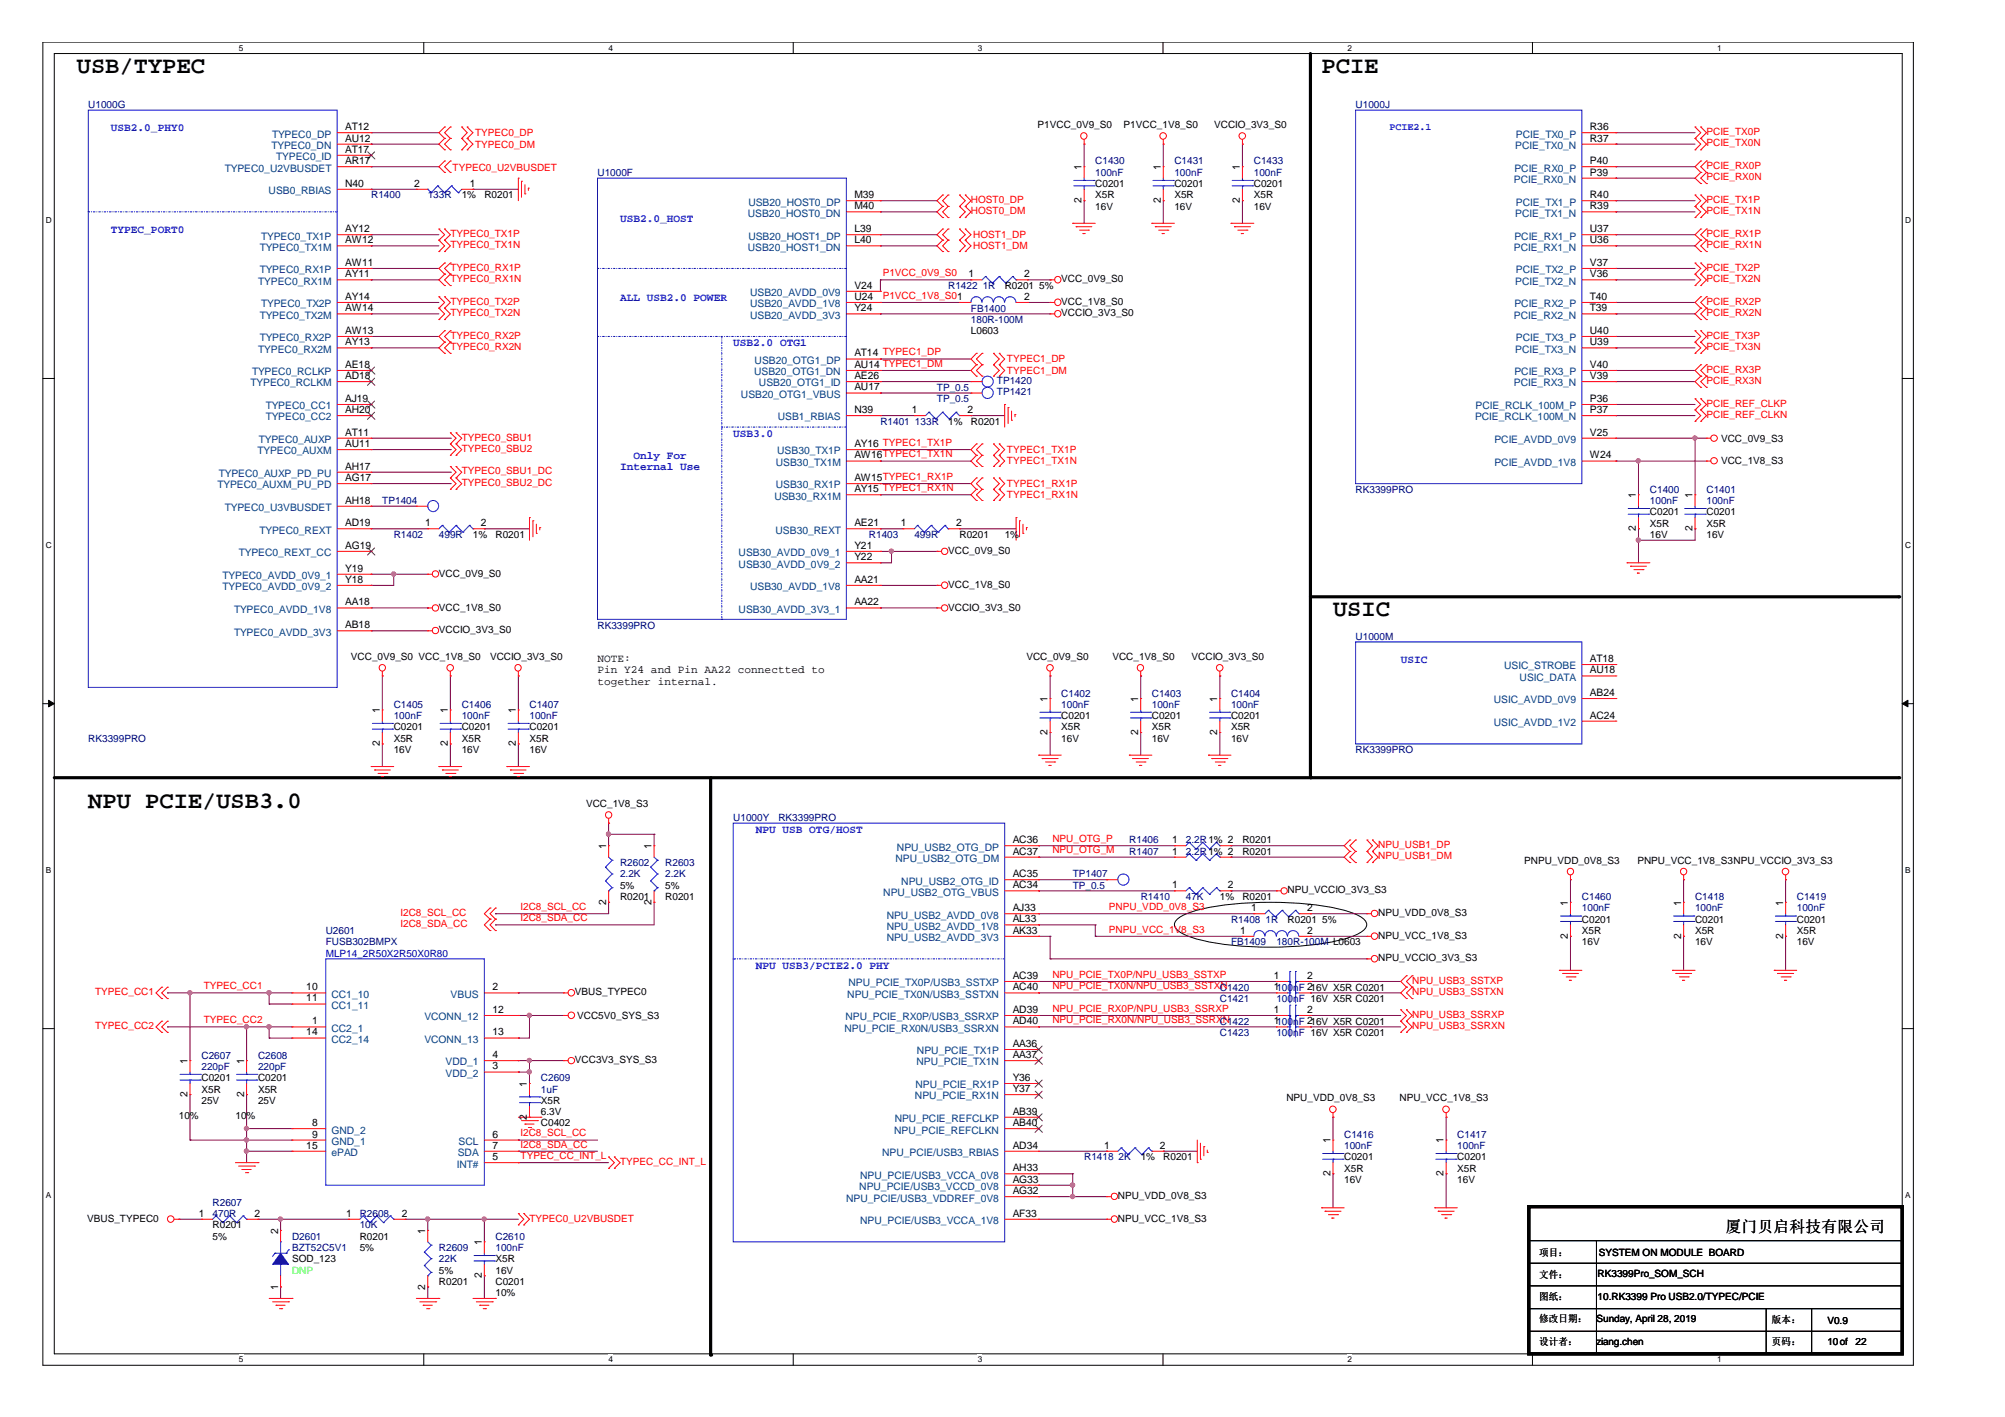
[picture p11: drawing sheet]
<svg xmlns="http://www.w3.org/2000/svg" width="297mm" height="210mm" viewBox="0 0 297 210" stroke-linecap="round" stroke-linejoin="round" font-family="sans-serif">
<defs><g id="words">
<g font-size="3.5">
<text x="11.4" y="10.8">USB/TYPEC</text>
<text x="195.8" y="10.8">PCIE</text>
<text x="197.5" y="91.2">USIC</text>
<text x="13.1" y="119.7">NPU PCIE/USB3.0</text>
</g>
<text font-size="2.3" x="255.7" y="182.4">厦门贝启科技有限公司</text>
<g font-size="1.7" fill="#00f">
<text x="16.4" y="19.4">USB2.0_PHY0</text>
<text x="16.4" y="34.5">TYPEC_PORT0</text>
<text x="91.9" y="32.8">USB2.0_HOST</text>
<text x="91.9" y="44.6">ALL USB2.0 POWER</text>
<text x="108.6" y="51.3">USB2.0 OTG1</text>
<text x="108.6" y="64.7">USB3.0</text>
<text x="91.9" y="69.7">Internal Use</text>
<text x="93.8" y="68">Only For</text>
<text x="207.5" y="98.2">USIC</text>
<text x="112" y="123.4">NPU USB OTG/HOST</text>
<text x="112" y="143.5">NPU USB3/PCIE2.0 PHY</text>
</g>
<g font-size="1.7">
<text x="88.5" y="98.1">NOTE:</text>
<text x="88.5" y="99.8">Pin Y24 and Pin AA22 connectted to</text>
<text x="88.5" y="101.4">together internal.</text>
</g>
<g font-size="1.5" fill="#000080">
<text x="13.1" y="16">U1000G</text>
<text x="200.8" y="16">U1000J</text>
<text x="55" y="29.4">R1400</text>
<text x="63.4" y="29.4">133R</text>
<text x="88.5" y="26">U1000F</text>
<text x="162.3" y="24.4">C1430</text>
<text x="162.3" y="26">100nF</text>
<text x="174" y="24.4">C1431</text>
<text x="174" y="26">100nF</text>
<text x="185.8" y="24.4">C1433</text>
<text x="185.8" y="26">100nF</text>
<text x="140.5" y="42.8">R1422</text>
<text x="143.8" y="46.2">FB1400</text>
<text x="143.8" y="47.9">180R-100M</text>
<text x="145.6" y="42.8">1R</text>
<text x="138.8" y="57.9">TP_0.5</text>
<text x="138.8" y="59.6">TP_0.5</text>
<text x="147.7" y="56.9">TP1420</text>
<text x="147.7" y="58.6">TP1421</text>
<text x="130.4" y="62.9">R1401</text>
<text x="135.6" y="62.9">133R</text>
<text x="56.6" y="74.6">TP1404</text>
<text x="200.8" y="73">RK3399PRO</text>
<text x="244.4" y="73">C1400</text>
<text x="244.4" y="74.6">100nF</text>
<text x="252.8" y="73">C1401</text>
<text x="252.8" y="74.6">100nF</text>
<text x="58.3" y="79.7">R1402</text>
<text x="65" y="79.7">499R</text>
<text x="128.7" y="79.7">R1403</text>
<text x="135.5" y="79.7">499R</text>
<text x="88.5" y="93.1">RK3399PRO</text>
<text x="200.8" y="94.8">U1000M</text>
<text x="58.3" y="104.8">C1405</text>
<text x="58.3" y="106.5">100nF</text>
<text x="68.4" y="104.8">C1406</text>
<text x="68.4" y="106.5">100nF</text>
<text x="78.4" y="104.8">C1407</text>
<text x="78.4" y="106.5">100nF</text>
<text x="157.2" y="103.2">C1402</text>
<text x="157.2" y="104.8">100nF</text>
<text x="170.6" y="103.2">C1403</text>
<text x="170.6" y="104.8">100nF</text>
<text x="182.4" y="103.2">C1404</text>
<text x="182.4" y="104.8">100nF</text>
<text x="13.1" y="109.9">RK3399PRO</text>
<text x="200.8" y="111.6">RK3399PRO</text>
<text x="108.6" y="121.6">U1000Y</text>
<text x="115.3" y="121.6">RK3399PRO</text>
<text x="167.3" y="124.9">R1406</text>
<text x="175.7" y="124.9">2.2R1% 2</text>
<text x="91.9" y="128.3">R2602</text>
<text x="91.9" y="130">2.2K</text>
<text x="98.6" y="128.3">R2603</text>
<text x="98.6" y="130">2.2K</text>
<text x="158.9" y="130">TP1407</text>
<text x="158.9" y="131.7">TP_0.5</text>
<text x="167.3" y="126.6">R1407</text>
<text x="175.7" y="126.6">2.2R1% 2</text>
<text x="169" y="133.3">R1410</text>
<text x="175.7" y="133.3">47K</text>
<text x="182.4" y="136.7">R1408</text>
<text x="187.5" y="136.7">1R</text>
<text x="234.4" y="133.3">C1460</text>
<text x="234.4" y="135">100nF</text>
<text x="251.1" y="133.3">C1418</text>
<text x="251.1" y="135">100nF</text>
<text x="266.2" y="133.3">C1419</text>
<text x="266.2" y="135">100nF</text>
<text x="48.3" y="138.4">U2601</text>
<text x="48.3" y="140.1">FUSB302BMPX</text>
<text x="182.4" y="140.1">FB1409</text>
<text x="189.1" y="140.1">180R-100M L0603</text>
<text x="180.7" y="148.4">C1421</text>
<text x="180.7" y="146.7">C1420</text>
<text x="189.1" y="148.4">100nF 16V X5R C0201</text>
<text x="180.7" y="151.8">C1422</text>
<text x="180.7" y="153.5">C1423</text>
<text x="189.1" y="153.5">100nF 16V X5R C0201</text>
<text x="29.8" y="156.8">C2607</text>
<text x="29.8" y="158.5">220pF</text>
<text x="38.2" y="156.8">C2608</text>
<text x="38.2" y="158.5">220pF</text>
<text x="80.1" y="160.2">C2609</text>
<text x="80.1" y="161.9">1uF</text>
<text x="160.6" y="171.9">R1418</text>
<text x="165.7" y="171.9">2K</text>
<text x="199.1" y="168.5">C1416</text>
<text x="199.1" y="170.2">100nF</text>
<text x="215.9" y="168.5">C1417</text>
<text x="215.9" y="170.2">100nF</text>
<text x="31.5" y="178.6">R2607</text>
<text x="31.5" y="180.3">470R</text>
<text x="43.3" y="183.6">D2601</text>
<text x="43.3" y="185.3">BZT52C5V1</text>
<text x="53.3" y="180.3">R2608</text>
<text x="53.3" y="182">10K</text>
<text x="65" y="185.3">R2609</text>
<text x="73.4" y="183.6">C2610</text>
<text x="73.4" y="185.3">100nF</text>
<text x="65" y="187">22K</text>
</g>
<g font-size="1.5" fill="#004080">
<text x="40.2" y="22.1">TYPEC0_DN</text>
<text x="40.3" y="20.4">TYPEC0_DP</text>
<text x="40.9" y="23.7">TYPEC0_ID</text>
<text x="224.5" y="22.1">PCIE_TX0_N</text>
<text x="224.6" y="20.4">PCIE_TX0_P</text>
<text x="33.3" y="25.4">TYPEC0_U2VBUSDET</text>
<text x="39.8" y="28.8">USB0_RBIAS</text>
<text x="224.3" y="27.1">PCIE_RX0_N</text>
<text x="224.4" y="25.4">PCIE_RX0_P</text>
<text x="38.7" y="35.5">TYPEC0_TX1P</text>
<text x="110.8" y="32.1">USB20_HOST0_DN</text>
<text x="110.9" y="35.5">USB20_HOST1_DP</text>
<text x="110.9" y="30.5">USB20_HOST0_DP</text>
<text x="224.4" y="35.5">PCIE_RX1_P</text>
<text x="224.5" y="32.1">PCIE_TX1_N</text>
<text x="224.6" y="30.5">PCIE_TX1_P</text>
<text x="38.5" y="40.5">TYPEC0_RX1P</text>
<text x="38.5" y="37.1">TYPEC0_TX1M</text>
<text x="110.8" y="37.1">USB20_HOST1_DN</text>
<text x="224.3" y="37.1">PCIE_RX1_N</text>
<text x="224.6" y="40.5">PCIE_TX2_P</text>
<text x="38.3" y="42.2">TYPEC0_RX1M</text>
<text x="38.5" y="47.2">TYPEC0_TX2M</text>
<text x="38.7" y="45.5">TYPEC0_TX2P</text>
<text x="111.1" y="43.9">USB20_AVDD_0V9</text>
<text x="111.1" y="45.5">USB20_AVDD_1V8</text>
<text x="111.1" y="47.2">USB20_AVDD_3V3</text>
<text x="224.3" y="47.2">PCIE_RX2_N</text>
<text x="224.4" y="45.5">PCIE_RX2_P</text>
<text x="224.5" y="42.2">PCIE_TX2_N</text>
<text x="38.3" y="52.3">TYPEC0_RX2M</text>
<text x="38.5" y="50.6">TYPEC0_RX2P</text>
<text x="111.8" y="53.9">USB20_OTG1_DP</text>
<text x="224.5" y="52.3">PCIE_TX3_N</text>
<text x="224.6" y="50.6">PCIE_TX3_P</text>
<text x="37.1" y="57.2">TYPEC0_RCLKM</text>
<text x="37.3" y="55.6">TYPEC0_RCLKP</text>
<text x="109.8" y="58.9">USB20_OTG1_VBUS</text>
<text x="111.7" y="55.6">USB20_OTG1_DN</text>
<text x="112.4" y="57.2">USB20_OTG1_ID</text>
<text x="224.3" y="57.2">PCIE_RX3_N</text>
<text x="224.4" y="55.6">PCIE_RX3_P</text>
<text x="38.4" y="65.6">TYPEC0_AUXP</text>
<text x="39.4" y="62.3">TYPEC0_CC2</text>
<text x="39.4" y="60.6">TYPEC0_CC1</text>
<text x="115.2" y="62.3">USB1_RBIAS</text>
<text x="218.5" y="62.3">PCIE_RCLK_100M_N</text>
<text x="218.6" y="60.6">PCIE_RCLK_100M_P</text>
<text x="221.4" y="65.6">PCIE_AVDD_0V9</text>
<text x="32.4" y="70.7">TYPEC0_AUXP_PD_PU</text>
<text x="38.1" y="67.3">TYPEC0_AUXM</text>
<text x="114.9" y="69">USB30_TX1M</text>
<text x="115.1" y="67.3">USB30_TX1P</text>
<text x="221.4" y="69">PCIE_AVDD_1V8</text>
<text x="32.2" y="72.4">TYPEC0_AUXM_PU_PD</text>
<text x="33.3" y="75.7">TYPEC0_U3VBUSDET</text>
<text x="114.7" y="74">USB30_RX1M</text>
<text x="114.9" y="72.4">USB30_RX1P</text>
<text x="35.4" y="82.4">TYPEC0_REXT_CC</text>
<text x="38.4" y="79.1">TYPEC0_REXT</text>
<text x="109.4" y="82.4">USB30_AVDD_0V9_1</text>
<text x="114.9" y="79.1">USB30_REXT</text>
<text x="33" y="85.8">TYPEC0_AVDD_0V9_1</text>
<text x="33" y="87.4">TYPEC0_AVDD_0V9_2</text>
<text x="109.4" y="84.1">USB30_AVDD_0V9_2</text>
<text x="111.1" y="87.4">USB30_AVDD_1V8</text>
<text x="34.7" y="90.8">TYPEC0_AVDD_1V8</text>
<text x="34.7" y="94.2">TYPEC0_AVDD_3V3</text>
<text x="109.4" y="90.8">USB30_AVDD_3V3_1</text>
<text x="222.8" y="99.2">USIC_STROBE</text>
<text x="225.1" y="100.9">USIC_DATA</text>
<text x="221.3" y="107.5">USIC_AVDD_1V2</text>
<text x="221.3" y="104.2">USIC_AVDD_0V9</text>
<text x="132.9" y="126">NPU_USB2_OTG_DP</text>
<text x="132.7" y="127.7">NPU_USB2_OTG_DM</text>
<text x="133.5" y="131">NPU_USB2_OTG_ID</text>
<text x="130.9" y="132.7">NPU_USB2_OTG_VBUS</text>
<text x="131.4" y="137.7">NPU_USB2_AVDD_1V8</text>
<text x="131.4" y="136.1">NPU_USB2_AVDD_0V8</text>
<text x="131.4" y="139.4">NPU_USB2_AVDD_3V3</text>
<text x="49.1" y="147.8">CC1_10</text>
<text x="49.1" y="149.5">CC1_11</text>
<text x="66.8" y="147.8">VBUS</text>
<text x="125.5" y="147.8">NPU_PCIE_TX0N/USB3_SSTXN</text>
<text x="125.7" y="146.1">NPU_PCIE_TX0P/USB3_SSTXP</text>
<text x="49.1" y="152.8">CC2_1</text>
<text x="49.1" y="154.5">CC2_14</text>
<text x="62.9" y="151.1">VCONN_12</text>
<text x="62.9" y="154.5">VCONN_13</text>
<text x="125.1" y="152.8">NPU_PCIE_RX0N/USB3_SSRXN</text>
<text x="125.3" y="151.1">NPU_PCIE_RX0P/USB3_SSRXP</text>
<text x="66" y="159.5">VDD_2</text>
<text x="66" y="157.8">VDD_1</text>
<text x="135.6" y="161.2">NPU_PCIE_RX1P</text>
<text x="135.8" y="157.8">NPU_PCIE_TX1N</text>
<text x="135.8" y="156.2">NPU_PCIE_TX1P</text>
<text x="49.1" y="167.9">GND_2</text>
<text x="132.5" y="167.9">NPU_PCIE_REFCLKN</text>
<text x="132.5" y="166.2">NPU_PCIE_REFCLKP</text>
<text x="135.6" y="162.9">NPU_PCIE_RX1N</text>
<text x="49.1" y="169.6">GND_1</text>
<text x="49.1" y="171.3">ePAD</text>
<text x="67.7" y="172.9">INT#</text>
<text x="67.8" y="171.3">SDA</text>
<text x="67.9" y="169.6">SCL</text>
<text x="130.7" y="171.3">NPU_PCIE/USB3_RBIAS</text>
<text x="125.3" y="178">NPU_PCIE/USB3_VDDREF_0V8</text>
<text x="127.3" y="176.3">NPU_PCIE/USB3_VCCD_0V8</text>
<text x="127.4" y="174.6">NPU_PCIE/USB3_VCCA_0V8</text>
<text x="127.4" y="181.3">NPU_PCIE/USB3_VCCA_1V8</text>
</g>
<g font-size="1.5">
<text x="51.1" y="19.3">AT12</text>
<text x="51.1" y="21">AU12</text>
<text x="51.1" y="22.6">AT17</text>
<text x="153.7" y="19">P1VCC_0V9_S0</text>
<text x="166.5" y="19">P1VCC_1V8_S0</text>
<text x="179.9" y="19">VCCIO_3V3_S0</text>
<text x="235.5" y="21">R37</text>
<text x="235.5" y="19.3">R36</text>
<text x="51.1" y="24.3">AR17</text>
<text x="51.1" y="27.7">N40</text>
<text x="61.3" y="27.7">2</text>
<text x="68.4" y="29.4">1%</text>
<text x="69.6" y="27.7">1</text>
<text x="71.8" y="29.4">R0201</text>
<text x="126.6" y="29.4">M39</text>
<text x="160.2" y="25.2" transform="rotate(-90 160.2 25.2)">1</text>
<text x="162.3" y="27.7">C0201</text>
<text x="162.3" y="29.4">X5R</text>
<text x="172" y="25.2" transform="rotate(-90 172 25.2)">1</text>
<text x="174" y="27.7">C0201</text>
<text x="174" y="29.4">X5R</text>
<text x="183.7" y="25.2" transform="rotate(-90 183.7 25.2)">1</text>
<text x="185.8" y="27.7">C0201</text>
<text x="185.8" y="29.4">X5R</text>
<text x="235.5" y="26">P39</text>
<text x="235.5" y="24.3">P40</text>
<text x="235.5" y="29.4">R40</text>
<text x="51.1" y="34.4">AY12</text>
<text x="126.6" y="34.4">L39</text>
<text x="126.6" y="31">M40</text>
<text x="160.2" y="30.1" transform="rotate(-90 160.2 30.1)">2</text>
<text x="162.3" y="31.1">16V</text>
<text x="172" y="30.1" transform="rotate(-90 172 30.1)">2</text>
<text x="174" y="31.1">16V</text>
<text x="183.7" y="30.1" transform="rotate(-90 183.7 30.1)">2</text>
<text x="185.8" y="31.1">16V</text>
<text x="235.5" y="31">R39</text>
<text x="235.5" y="34.4">U37</text>
<text x="51.1" y="39.4">AW11</text>
<text x="51.1" y="41.1">AY11</text>
<text x="51.1" y="36">AW12</text>
<text x="126.6" y="36">L40</text>
<text x="143.5" y="41.1">1</text>
<text x="151.7" y="41.1">2</text>
<text x="157.2" y="41.8">VCC_0V9_S0</text>
<text x="235.5" y="36">U36</text>
<text x="235.5" y="41.1">V36</text>
<text x="235.5" y="39.4">V37</text>
<text x="51.1" y="44.4">AY14</text>
<text x="51.1" y="46.1">AW14</text>
<text x="126.6" y="42.8">V24</text>
<text x="126.6" y="44.4">U24</text>
<text x="126.6" y="46.1">Y24</text>
<text x="148.8" y="42.8">R0201</text>
<text x="151.7" y="44.4">2</text>
<text x="154" y="42.8">5%</text>
<text x="157.2" y="46.8">VCCIO_3V3_S0</text>
<text x="157.2" y="45.1">VCC_1V8_S0</text>
<text x="235.5" y="46.1">T39</text>
<text x="235.5" y="44.4">T40</text>
<text x="51.1" y="51.2">AY13</text>
<text x="51.1" y="49.5">AW13</text>
<text x="126.6" y="52.8">AT14 TYPEC1_DP</text>
<text x="143.8" y="49.5">L0603</text>
<text x="235.5" y="51.2">U39</text>
<text x="235.5" y="49.5">U40</text>
<text x="51.1" y="59.5">AJ19</text>
<text x="51.1" y="56.1">AD18</text>
<text x="51.1" y="54.5">AE18</text>
<text x="126.6" y="54.5">AU14 TYPEC1_DM</text>
<text x="126.6" y="56.1">AE26</text>
<text x="126.6" y="57.8">AU17</text>
<text x="235.5" y="59.5">P36</text>
<text x="235.5" y="56.1">V39</text>
<text x="235.5" y="54.5">V40</text>
<text x="51.1" y="61.2">AH20</text>
<text x="51.1" y="64.5">AT11</text>
<text x="126.6" y="61.2">N39</text>
<text x="135.1" y="61.2">1</text>
<text x="140.5" y="62.9">1%</text>
<text x="143.3" y="61.2">2</text>
<text x="143.8" y="62.9">R0201</text>
<text x="235.5" y="61.2">P37</text>
<text x="235.5" y="64.5">V25</text>
<text x="255" y="65.5">VCC_0V9_S3</text>
<text x="51.1" y="71.3">AG17</text>
<text x="51.1" y="69.6">AH17</text>
<text x="51.1" y="66.2">AU11</text>
<text x="126.6" y="66.2">AY16 TYPEC1_TX1P</text>
<text x="126.6" y="67.9">AW16TYPEC1_TX1N</text>
<text x="126.6" y="71.3">AW15TYPEC1_RX1P</text>
<text x="235.5" y="67.9">W24</text>
<text x="255" y="68.8">VCC_1V8_S3</text>
<text x="51.1" y="77.9">AD19</text>
<text x="51.1" y="74.6">AH18</text>
<text x="63" y="77.9">1</text>
<text x="71.2" y="77.9">2</text>
<text x="126.6" y="77.9">AE21</text>
<text x="126.6" y="72.9">AY15 TYPEC1_RX1N</text>
<text x="133.4" y="77.9">1</text>
<text x="141.6" y="77.9">2</text>
<text x="242.4" y="73.8" transform="rotate(-90 242.4 73.8)">1</text>
<text x="244.4" y="76.3">C0201</text>
<text x="250.7" y="73.8" transform="rotate(-90 250.7 73.8)">1</text>
<text x="252.8" y="76.3">C0201</text>
<text x="51.1" y="81.3">AG19</text>
<text x="70.1" y="79.7">1%</text>
<text x="73.4" y="79.7">R0201</text>
<text x="126.6" y="81.3">Y21</text>
<text x="126.6" y="83">Y22</text>
<text x="140.5" y="82.1">VCC_0V9_S0</text>
<text x="142.2" y="79.7">R0201</text>
<text x="148.8" y="79.7">1%</text>
<text x="242.4" y="78.7" transform="rotate(-90 242.4 78.7)">2</text>
<text x="244.4" y="78">X5R</text>
<text x="244.4" y="79.7">16V</text>
<text x="250.7" y="78.7" transform="rotate(-90 250.7 78.7)">2</text>
<text x="252.8" y="78">X5R</text>
<text x="252.8" y="79.7">16V</text>
<text x="51.1" y="89.7">AA18</text>
<text x="51.1" y="84.7">Y19</text>
<text x="51.1" y="86.3">Y18</text>
<text x="65" y="85.4">VCC_0V9_S0</text>
<text x="126.6" y="86.3">AA21</text>
<text x="126.6" y="89.7">AA22</text>
<text x="140.5" y="87.1">VCC_1V8_S0</text>
<text x="51.1" y="93.1">AB18</text>
<text x="65" y="93.8">VCCIO_3V3_S0</text>
<text x="65" y="90.4">VCC_1V8_S0</text>
<text x="140.5" y="90.4">VCCIO_3V3_S0</text>
<text x="52" y="97.8">VCC_0V9_S0 VCC_1V8_S0</text>
<text x="72.6" y="97.8">VCCIO_3V3_S0</text>
<text x="152.1" y="97.8">VCC_0V9_S0</text>
<text x="164.8" y="97.8">VCC_1V8_S0</text>
<text x="176.5" y="97.8">VCCIO_3V3_S0</text>
<text x="235.5" y="99.8">AU18</text>
<text x="235.5" y="98.1">AT18</text>
<text x="56.3" y="105.6" transform="rotate(-90 56.3 105.6)">1</text>
<text x="66.3" y="105.6" transform="rotate(-90 66.3 105.6)">1</text>
<text x="76.4" y="105.6" transform="rotate(-90 76.4 105.6)">1</text>
<text x="155.2" y="104" transform="rotate(-90 155.2 104)">1</text>
<text x="157.2" y="106.5">C0201</text>
<text x="168.6" y="104" transform="rotate(-90 168.6 104)">1</text>
<text x="170.6" y="106.5">C0201</text>
<text x="180.3" y="104" transform="rotate(-90 180.3 104)">1</text>
<text x="182.4" y="106.5">C0201</text>
<text x="235.5" y="106.4">AC24</text>
<text x="235.5" y="103.1">AB24</text>
<text x="56.3" y="110.5" transform="rotate(-90 56.3 110.5)">2</text>
<text x="58.3" y="108.2">C0201</text>
<text x="58.3" y="109.9">X5R</text>
<text x="58.3" y="111.6">16V</text>
<text x="66.3" y="110.5" transform="rotate(-90 66.3 110.5)">2</text>
<text x="68.4" y="108.2">C0201</text>
<text x="68.4" y="109.9">X5R</text>
<text x="68.4" y="111.6">16V</text>
<text x="76.4" y="110.5" transform="rotate(-90 76.4 110.5)">2</text>
<text x="78.4" y="108.2">C0201</text>
<text x="78.4" y="109.9">X5R</text>
<text x="78.4" y="111.6">16V</text>
<text x="155.2" y="108.9" transform="rotate(-90 155.2 108.9)">2</text>
<text x="157.2" y="108.2">X5R</text>
<text x="157.2" y="109.9">16V</text>
<text x="168.6" y="108.9" transform="rotate(-90 168.6 108.9)">2</text>
<text x="170.6" y="108.2">X5R</text>
<text x="170.6" y="109.9">16V</text>
<text x="180.3" y="108.9" transform="rotate(-90 180.3 108.9)">2</text>
<text x="182.4" y="108.2">X5R</text>
<text x="182.4" y="109.9">16V</text>
<text x="86.8" y="119.6">VCC_1V8_S3</text>
<text x="89.8" y="125.8" transform="rotate(-90 89.8 125.8)">1</text>
<text x="96.5" y="125.8" transform="rotate(-90 96.5 125.8)">1</text>
<text x="150" y="124.9">AC36</text>
<text x="173.7" y="124.9">1</text>
<text x="184.1" y="124.9">R0201</text>
<text x="91.9" y="131.7">5%</text>
<text x="98.6" y="131.7">5%</text>
<text x="150" y="129.9">AC35</text>
<text x="150" y="126.6">AC37</text>
<text x="150" y="131.6">AC34</text>
<text x="173.7" y="126.6">1</text>
<text x="173.7" y="131.6">1</text>
<text x="181.9" y="131.6">2</text>
<text x="184.1" y="126.6">R0201</text>
<text x="225.8" y="128">PNPU_VDD_0V8_S3</text>
<text x="242.6" y="128">PNPU_VCC_1V8_S3NPU_VCCIO_3V3_S3</text>
<text x="89.8" y="134" transform="rotate(-90 89.8 134)">2</text>
<text x="91.9" y="133.3">R0201</text>
<text x="96.5" y="134" transform="rotate(-90 96.5 134)">2</text>
<text x="98.6" y="133.3">R0201</text>
<text x="150" y="136.6">AL33</text>
<text x="150" y="135">AJ33</text>
<text x="180.7" y="133.3">1%</text>
<text x="184.1" y="133.3">R0201</text>
<text x="185.4" y="135">1</text>
<text x="190.8" y="132.3">NPU_VCCIO_3V3_S3</text>
<text x="190.8" y="136.7">R0201</text>
<text x="193.6" y="135">2</text>
<text x="195.9" y="136.7">5%</text>
<text x="204.2" y="135.7">NPU_VDD_0V8_S3</text>
<text x="232.3" y="134.2" transform="rotate(-90 232.3 134.2)">1</text>
<text x="234.4" y="136.7">C0201</text>
<text x="249" y="134.2" transform="rotate(-90 249 134.2)">1</text>
<text x="251.1" y="136.7">C0201</text>
<text x="264.2" y="134.2" transform="rotate(-90 264.2 134.2)">1</text>
<text x="266.2" y="136.7">C0201</text>
<text x="150" y="138.3">AK33</text>
<text x="183.7" y="138.3">1</text>
<text x="193.6" y="138.3">2</text>
<text x="204.2" y="142.4">NPU_VCCIO_3V3_S3</text>
<text x="204.2" y="139">NPU_VCC_1V8_S3</text>
<text x="232.3" y="139" transform="rotate(-90 232.3 139)">2</text>
<text x="234.4" y="138.4">X5R</text>
<text x="234.4" y="140.1">16V</text>
<text x="249" y="139" transform="rotate(-90 249 139)">2</text>
<text x="251.1" y="138.4">X5R</text>
<text x="251.1" y="140.1">16V</text>
<text x="264.2" y="139" transform="rotate(-90 264.2 139)">2</text>
<text x="266.2" y="138.4">X5R</text>
<text x="266.2" y="140.1">16V</text>
<text x="45.4" y="146.7">10</text>
<text x="45.4" y="148.4">11</text>
<text x="72.9" y="146.7">2</text>
<text x="85.2" y="147.4">VBUS_TYPEC0</text>
<text x="150" y="146.7">AC40</text>
<text x="150" y="145">AC39</text>
<text x="188.7" y="146.7">1100nF 216V X5R C0201</text>
<text x="188.7" y="145">1</text>
<text x="193.6" y="145">2</text>
<text x="45.4" y="153.4">14</text>
<text x="46.2" y="151.7">1</text>
<text x="72.9" y="150">12</text>
<text x="72.9" y="153.4">13</text>
<text x="85.5" y="150.9">VCC5V0_SYS_S3</text>
<text x="150" y="150">AD39</text>
<text x="150" y="151.7">AD40</text>
<text x="150" y="155.1">AA36</text>
<text x="188.7" y="150">1</text>
<text x="188.7" y="151.7">1100nF 216V X5R C0201</text>
<text x="193.6" y="150">2</text>
<text x="27.8" y="157.6" transform="rotate(-90 27.8 157.6)">1</text>
<text x="29.8" y="160.2">C0201</text>
<text x="29.8" y="161.9">X5R</text>
<text x="36.2" y="157.6" transform="rotate(-90 36.2 157.6)">1</text>
<text x="38.2" y="160.2">C0201</text>
<text x="38.2" y="161.9">X5R</text>
<text x="72.9" y="158.4">3</text>
<text x="72.9" y="156.7">4</text>
<text x="78.1" y="161" transform="rotate(-90 78.1 161)">1</text>
<text x="85.2" y="157.5">VCC3V3_SYS_S3</text>
<text x="150" y="161.8">Y37</text>
<text x="150" y="160.1">Y36</text>
<text x="150" y="156.7">AA37</text>
<text x="26.5" y="165.7">10%</text>
<text x="27.8" y="162.5" transform="rotate(-90 27.8 162.5)">2</text>
<text x="29.8" y="163.5">25V</text>
<text x="34.9" y="165.7">10%</text>
<text x="36.2" y="162.5" transform="rotate(-90 36.2 162.5)">2</text>
<text x="38.2" y="163.5">25V</text>
<text x="46.2" y="166.8">8</text>
<text x="78.1" y="165.9" transform="rotate(-90 78.1 165.9)">2</text>
<text x="80.1" y="166.8">C0402</text>
<text x="80.1" y="163.5">X5R</text>
<text x="80.1" y="165.2">6.3V</text>
<text x="150" y="166.8">AB40</text>
<text x="150" y="165.1">AB39</text>
<text x="190.6" y="163.2">NPU_VDD_0V8_S3</text>
<text x="207.3" y="163.2">NPU_VCC_1V8_S3</text>
<text x="45.4" y="170.2">15</text>
<text x="46.2" y="168.5">9</text>
<text x="72.9" y="171.8">5</text>
<text x="72.9" y="168.5">6</text>
<text x="72.9" y="170.2">7</text>
<text x="150" y="170.2">AD34</text>
<text x="150" y="173.5">AH33</text>
<text x="163.6" y="170.2">1</text>
<text x="169" y="171.9">1%</text>
<text x="171.8" y="170.2">2</text>
<text x="172.3" y="171.9">R0201</text>
<text x="197.1" y="169.3" transform="rotate(-90 197.1 169.3)">1</text>
<text x="199.1" y="171.9">C0201</text>
<text x="199.1" y="173.6">X5R</text>
<text x="213.9" y="169.3" transform="rotate(-90 213.9 169.3)">1</text>
<text x="215.9" y="171.9">C0201</text>
<text x="215.9" y="173.6">X5R</text>
<text x="150" y="175.2">AG33</text>
<text x="150" y="176.9">AG32</text>
<text x="165.6" y="177.6">NPU_VDD_0V8_S3</text>
<text x="197.1" y="174.3" transform="rotate(-90 197.1 174.3)">2</text>
<text x="199.1" y="175.2">16V</text>
<text x="213.9" y="174.3" transform="rotate(-90 213.9 174.3)">2</text>
<text x="215.9" y="175.2">16V</text>
<text x="12.9" y="180.9">VBUS_TYPEC0</text>
<text x="29.5" y="180.2">1</text>
<text x="31.5" y="182">R0201</text>
<text x="31.5" y="183.6">5%</text>
<text x="37.7" y="180.2">2</text>
<text x="41.2" y="182.8" transform="rotate(-90 41.2 182.8)">2</text>
<text x="51.3" y="180.2">1</text>
<text x="53.3" y="183.6">R0201</text>
<text x="53.3" y="185.3">5%</text>
<text x="59.5" y="180.2">2</text>
<text x="63" y="182.8" transform="rotate(-90 63 182.8)">1</text>
<text x="71.4" y="184.5" transform="rotate(-90 71.4 184.5)">1</text>
<text x="150" y="180.2">AF33</text>
<text x="165.6" y="180.9">NPU_VCC_1V8_S3</text>
<text x="228" y="186">项目：</text>
<text x="236.9" y="186">SYSTEM ON MODULE BOARD</text>
<text x="41.2" y="191" transform="rotate(-90 41.2 191)">1</text>
<text x="43.3" y="187">SOD_123</text>
<text x="63" y="191" transform="rotate(-90 63 191)">2</text>
<text x="65" y="190.3">R0201</text>
<text x="65" y="188.7">5%</text>
<text x="71.4" y="189.3" transform="rotate(-90 71.4 189.3)">2</text>
<text x="73.4" y="190.3">C0201</text>
<text x="73.4" y="187">X5R</text>
<text x="73.4" y="188.7">16V</text>
<text x="73.4" y="192">10%</text>
<text x="228" y="189.3">文件：</text>
<text x="236.7" y="189.2">RK3399Pro_SOM_SCH</text>
<text x="228" y="195.8">修改日期：</text>
<text x="228" y="192.5">图纸：</text>
<text x="236.5" y="195.8">Sunday, April 28, 2019</text>
<text x="236.7" y="192.5">10.RK3399 Pro USB2.0/TYPEC/PCIE</text>
<text x="262.5" y="196">版本：</text>
<text x="270.7" y="196.2">V0.9</text>
<text x="228" y="199.2">设计者：</text>
<text x="236.5" y="199.2">ziang.chen</text>
<text x="262.5" y="199.2">页码：</text>
<text x="270.7" y="199.2">10of</text>
<text x="274.9" y="199.2">22</text>
</g>
<g font-size="1.5" fill="#f00">
<text x="70.4" y="20.2">TYPEC0_DP</text>
<text x="70.4" y="21.9">TYPEC0_DM</text>
<text x="252.8" y="20">PCIE_TX0P</text>
<text x="252.8" y="21.7">PCIE_TX0N</text>
<text x="67.1" y="25.4">TYPEC0_U2VBUSDET</text>
<text x="252.8" y="25">PCIE_RX0P</text>
<text x="252.8" y="26.7">PCIE_RX0N</text>
<text x="66.7" y="35.1">TYPEC0_TX1P</text>
<text x="143.8" y="30.1">HOST0_DP</text>
<text x="143.8" y="31.8">HOST0_DM</text>
<text x="144.2" y="35.3">HOST1_DP</text>
<text x="252.8" y="30.1">PCIE_TX1P</text>
<text x="252.8" y="31.8">PCIE_TX1N</text>
<text x="252.8" y="35.1">PCIE_RX1P</text>
<text x="66.7" y="36.8">TYPEC0_TX1N</text>
<text x="66.7" y="40.1">TYPEC0_RX1P</text>
<text x="66.7" y="41.8">TYPEC0_RX1N</text>
<text x="130.8" y="40.9">P1VCC_0V9_S0</text>
<text x="144.2" y="36.9">HOST1_DM</text>
<text x="252.8" y="40.1">PCIE_TX2P</text>
<text x="252.8" y="41.8">PCIE_TX2N</text>
<text x="252.8" y="36.8">PCIE_RX1N</text>
<text x="66.7" y="46.8">TYPEC0_TX2N</text>
<text x="66.7" y="45.1">TYPEC0_TX2P</text>
<text x="130.8" y="44.3">P1VCC_1V8_S01</text>
<text x="252.8" y="45.1">PCIE_RX2P</text>
<text x="252.8" y="46.8">PCIE_RX2N</text>
<text x="66.7" y="50.2">TYPEC0_RX2P</text>
<text x="66.7" y="51.9">TYPEC0_RX2N</text>
<text x="149.2" y="53.7">TYPEC1_DP</text>
<text x="252.8" y="50.2">PCIE_TX3P</text>
<text x="252.8" y="51.9">PCIE_TX3N</text>
<text x="149.2" y="55.4">TYPEC1_DM</text>
<text x="252.8" y="55.2">PCIE_RX3P</text>
<text x="252.8" y="56.9">PCIE_RX3N</text>
<text x="68.4" y="65.3">TYPEC0_SBU1</text>
<text x="252.8" y="60.3">PCIE_REF_CLKP</text>
<text x="252.8" y="61.9">PCIE_REF_CLKN</text>
<text x="68.4" y="66.9">TYPEC0_SBU2</text>
<text x="68.4" y="70.3">TYPEC0_SBU1_DC</text>
<text x="68.4" y="72">TYPEC0_SBU2_DC</text>
<text x="149.2" y="67.1">TYPEC1_TX1P</text>
<text x="149.2" y="68.8">TYPEC1_TX1N</text>
<text x="149.2" y="72.2">TYPEC1_RX1P</text>
<text x="149.2" y="73.8">TYPEC1_RX1N</text>
<text x="155.9" y="124.7">NPU_OTG_P</text>
<text x="204.2" y="125.6">NPU_USB1_DP</text>
<text x="155.9" y="126.4">NPU_OTG_M</text>
<text x="204.2" y="127.3">NPU_USB1_DM</text>
<text x="59.4" y="135.7">I2C8_SCL_CC</text>
<text x="59.4" y="137.3">I2C8_SDA_CC</text>
<text x="77.1" y="134.8">I2C8_SCL_CC</text>
<text x="77.1" y="136.5">I2C8_SDA_CC</text>
<text x="164.3" y="134.8">PNPU_VDD_0V8_S3</text>
<text x="164.3" y="138.1">PNPU_VCC_1V8_S3</text>
<text x="14.1" y="147.4">TYPEC_CC1</text>
<text x="30.2" y="146.5">TYPEC_CC1</text>
<text x="155.9" y="144.8">NPU_PCIE_TX0P/NPU_USB3_SSTXP</text>
<text x="155.9" y="146.5">NPU_PCIE_TX0N/NPU_USB3_SSTXN</text>
<text x="155.9" y="149.9">NPU_PCIE_RX0P/NPU_USB3_SSRXP</text>
<text x="209.2" y="147.4">NPU_USB3_SSTXN</text>
<text x="209.2" y="145.7">NPU_USB3_SSTXP</text>
<text x="14.1" y="152.5">TYPEC_CC2</text>
<text x="30.2" y="151.6">TYPEC_CC2</text>
<text x="155.9" y="151.6">NPU_PCIE_RX0N/NPU_USB3_SSRXN</text>
<text x="209.2" y="152.5">NPU_USB3_SSRXN</text>
<text x="209.2" y="150.8">NPU_USB3_SSRXP</text>
<text x="77.1" y="170">I2C8_SDA_CC</text>
<text x="77.1" y="168.3">I2C8_SCL_CC</text>
<text x="77.1" y="171.7">TYPEC_CC_INT_L</text>
<text x="91.9" y="172.6">TYPEC_CC_INT_L</text>
<text x="78.4" y="180.9">TYPEC0_U2VBUSDET</text>
</g>
<text font-size="1.5" fill="#00f" x="205.9" y="19.2">PCIE2.1</text>
<text font-size="1.5" fill="#0000a0" x="48.3" y="141.7">MLP14_2R50X2R50X0R80</text>
<text font-size="1.5" fill="#0f0" x="43.3" y="188.7">DNP</text>
<g font-size="1.2">
<text x="35.4" y="7.5">5</text>
<text x="90.1" y="7.5">4</text>
<text x="144.9" y="7.5">3</text>
<text x="199.6" y="7.5">2</text>
<text x="254.4" y="7.5">1</text>
<text x="6.8" y="33.1">D</text>
<text x="282.2" y="33.1">D</text>
<text x="6.8" y="81.2">C</text>
<text x="282.2" y="81.2">C</text>
<text x="6.8" y="129.4">B</text>
<text x="282.2" y="129.4">B</text>
<text x="6.8" y="177.5">A</text>
<text x="282.2" y="177.5">A</text>
<text x="35.4" y="201.8">5</text>
<text x="90.1" y="201.8">4</text>
<text x="144.9" y="201.8">3</text>
<text x="199.6" y="201.8">2</text>
<text x="254.4" y="201.8">1</text>
</g>
</g></defs>
<path d="M6.3 6.2h277.2v196h-277.2zM8 7.9h273.8v192.6h-273.8z" fill="none" stroke="#000" stroke-width=".15"/>
<g fill="#fff">
<path d="M35.4 6.4h.6v1.4h-.6z"/>
<path d="M35.4 200.7h.6v1.4h-.6z"/>
</g>
<path d="M62.8 6.2v1.7M62.8 200.5v1.7" fill="none" stroke="#000" stroke-width=".15"/>
<g fill="#fff">
<path d="M90.1 6.4h.7v1.4h-.7z"/>
<path d="M90.1 200.7h.7v1.4h-.7z"/>
</g>
<path d="M117.5 6.2v1.7M117.5 200.5v1.7" fill="none" stroke="#000" stroke-width=".15"/>
<g fill="#fff">
<path d="M144.9 6.4h.6v1.4h-.6z"/>
<path d="M144.9 200.7h.6v1.4h-.6z"/>
</g>
<path d="M172.3 6.2v1.7M172.3 200.5v1.7" fill="none" stroke="#000" stroke-width=".15"/>
<g fill="#fff">
<path d="M199.6 6.4h.7v1.4h-.7z"/>
<path d="M199.6 200.7h.7v1.4h-.7z"/>
</g>
<path d="M227 6.2v1.7M227 200.5v1.7" fill="none" stroke="#000" stroke-width=".15"/>
<g fill="#fff">
<path d="M254.4 6.4h.6v1.4h-.6z"/>
<path d="M254.4 200.7h.6v1.4h-.6z"/>
<path d="M6.8 31.9h.8v1.4h-.8z"/>
<path d="M282.2 31.9h.9v1.4h-.9z"/>
<path d="M6.8 80.1h.8v1.4h-.8z"/>
<path d="M282.2 80.1h.9v1.4h-.9z"/>
</g>
<path d="M6.3 56.1h1.7M281.8 56.1h1.7" fill="none" stroke="#000" stroke-width=".15"/>
<g fill="#fff">
<path d="M6.8 128.2h.7v1.4h-.7z"/>
<path d="M282.2 128.2h.8v1.4h-.8z"/>
</g>
<path d="M6.3 104.2h1.7M281.8 104.2h1.7" fill="none" stroke="#000" stroke-width=".15"/>
<g fill="#000" stroke="#000" stroke-width=".15">
<path d="M7.2 103.7l.8 .5-.8 .5z" fill-rule="evenodd"/>
<path d="M281.8 104.2l.9-.5v1z" fill-rule="evenodd"/>
</g>
<g fill="#fff">
<path d="M6.8 176.4h.7v1.4h-.7z"/>
<path d="M282.2 176.4h.8v1.4h-.8z"/>
</g>
<g fill="none" stroke="#000" stroke-width=".15">
<path d="M174.4 136.2a12.4 12.4 0 0 1 5.7-1.9 52.9 52.9 0 0 1 18.8 .5 8 8 0 0 1 3.1 1.4 .98 .98 0 0 1 0 1.6 12.6 12.6 0 0 1-5.6 1.9 51.7 51.7 0 0 1-18.8-.5 7.9 7.9 0 0 1-3.2-1.4 .98 .98 0 0 1 0-1.6zM6.3 152.4h1.7M281.8 152.4h1.7M226.5 190.5h55.3M226.5 193.9h55.3M226.5 197.2h55.3M226.5 187.1h55.3M226.5 183.8h55.3M236.5 183.8v16.7M261.7 193.9v6.6M268.4 193.9v6.6M281.8 190.5h.1"/>
<path d="M281.8 193.9h.1M281.8 197.2h.1M281.8 187.1h.1M281.8 183.8h.1M236.5 200.5h.1M261.7 200.5h.1M268.4 200.5h.1"/>
</g>
<path d="M194.1 7.9v107.3M194.1 88.4h87.2M8 115.2h273.3M105.3 115.2v85.5M226.5 178.7h55.3v21.8h-55.3z" fill="none" stroke="#000" stroke-width=".47"/>
<g fill="#000">
<circle cx="281.3" cy="88.4" r=".23"/>
<circle cx="194.1" cy="115.2" r=".23"/>
<circle cx="281.3" cy="115.2" r=".23"/>
<circle cx="105.3" cy="200.7" r=".23"/>
</g>
<g fill="none" stroke="#800040" stroke-width=".15">
<path d="M55 19.7h.1M55 19.7h10M239.4 19.7h.1M239.4 19.7h11.7M55 24.7h.1M55 21.4h.1M55 28h.1M55 36.4h.1M55 34.8h.1M55 39.8h.1M55 21.4h10M55 24.7h10"/>
<path d="M55 36.4h10M55 34.8h10M55 39.8h10M55 28h6.7M70.1 28h.1M70.1 28h6.7M130.4 34.8h.1M130.4 36.4h.1M130.4 29.7h.1M130.4 31.4h.1M130.4 29.7h8.4M130.4 36.4h8.4"/>
<path d="M130.4 34.8h8.4M130.4 31.4h8.4M160.6 21.4h.1M160.6 29.7h.1M160.6 21.4v3.3M160.6 29.7v3.4M172.3 21.4h.1M172.3 29.7h.1M172.3 21.4v3.3M172.3 29.7v3.4M184.1 29.7h.1M184.1 21.4h.1"/>
<path d="M184.1 21.4v3.3M184.1 29.7v3.4M239.4 21.4h.1M239.4 26.4h.1M239.4 24.7h.1M239.4 29.7h.1M239.4 36.4h.1M239.4 34.8h.1M239.4 31.4h.1M239.4 39.8h.1M239.4 21.4h11.7M239.4 26.4h11.7"/>
<path d="M239.4 24.7h11.7M239.4 29.7h11.7M239.4 36.4h11.7M239.4 34.8h11.7M239.4 31.4h11.7M239.4 39.8h11.7M55 49.8h.1M55 51.5h.1M55 46.5h.1M55 44.8h.1M55 41.5h.1M55 41.5h10"/>
<path d="M55 49.8h10M55 51.5h10M55 44.8h10M55 46.5h10M130.4 44.8h.1M130.4 46.5h.1M130.4 41.5h.1M130.4 56.5h.1M130.4 58.2h.1M130.4 53.2h.1M130.4 54.9h.1M130.4 43.2h.1"/>
<path d="M130.4 41.5h13.4M130.4 44.8h11.8M130.4 46.5h25.2M130.4 54.9h13.4M130.4 56.5h13.4M130.4 58.2h13.4M130.4 53.2h13.4M130.4 41.5v1.7M152.2 41.5h3.4M152.2 44.8h3.4M155.6 41.5h.1M155.6 44.8h.1"/>
<path d="M239.4 59.9h.1M239.4 41.5h.1M239.4 49.8h.1M239.4 51.5h.1M239.4 44.8h.1M239.4 46.5h.1M239.4 54.9h.1M239.4 56.5h.1M239.4 59.9h11.7M239.4 41.5h11.7M239.4 49.8h11.7M239.4 51.5h11.7"/>
<path d="M239.4 44.8h11.7M239.4 46.5h11.7M239.4 54.9h11.7M239.4 56.5h11.7M55 75h.1M55 78.3h.1M55 64.9h11.7M55 78.3h8.4M55 66.6h11.7M55 69.9h11.7M55 71.6h11.7M55 75h6.7"/>
<path d="M66.7 66.6h.1M66.7 64.9h.1M66.7 69.9h.1M66.7 71.6h.1M71.8 78.3h.1M71.8 78.3h6.6M130.4 61.6h.1M130.4 78.3h.1M130.4 68.3h.1M130.4 73.3h.1M130.4 71.6h.1M130.4 66.6h.1"/>
<path d="M130.4 61.6h5.1M130.4 68.3h13.4M130.4 78.3h3.4M130.4 66.6h13.4M130.4 71.6h13.4M130.4 73.3h13.4M142.2 78.3h.1M142.2 78.3h8.3M143.8 61.6h.1M143.8 61.6h5M239.4 61.6h.1M239.4 64.9h.1"/>
<path d="M239.4 68.3h.1M239.4 61.6h11.7M239.4 64.9h13.4M239.4 68.3h13.4M242.7 68.3h.1M242.7 78.3h.1M242.7 68.3v5M242.7 78.3v5.1M251.1 64.9h.1M251.1 78.3h.1M251.1 64.9v8.4M251.1 78.3v1.7h-8.4"/>
<path d="M55 85.1h.1M55 93.4h.1M55 86.7h.1M55 90.1h8.4M55 85.1h8.4M55 93.4h8.4M58.3 85.1h.1M58.3 85.1v1.6h-3.3M63.4 90.1h.1M130.4 81.7h.1M130.4 90.1h.1M130.4 83.4h.1"/>
<path d="M130.4 81.7h8.4M130.4 86.7h8.4M130.4 90.1h8.4M132.1 81.7h.1M132.1 81.7v1.7h-1.7M138.8 86.7h.1M138.8 81.7h.1M242.7 80h.1M56.6 110.2h.1M56.6 100.1h.1M56.6 100.1v5.1M56.6 110.2v3.4"/>
<path d="M66.7 110.2h.1M66.7 100.1h.1M66.7 100.1v5.1M66.7 110.2v3.4M76.8 110.2h.1M76.8 100.1h.1M76.8 100.1v5.1M76.8 110.2v3.4M155.6 100.1h.1M155.6 108.5h.1M155.6 100.1v3.4M155.6 108.5v3.4"/>
<path d="M169 100.1h.1M169 108.5h.1M169 100.1v3.4M169 108.5v3.4M180.7 108.5h.1M180.7 100.1h.1M180.7 100.1v3.4M180.7 108.5v3.4M73.4 135.4h.1M73.4 137h.1M90.2 133.7h.1M90.2 121.9h.1"/>
<path d="M90.2 123.6h.1M90.2 133.7v1.7h-16.8M90.2 121.9v3.4M90.2 123.6h6.7M96.9 133.7h.1M96.9 123.6h.1M96.9 133.7v3.3h-23.5M96.9 123.6v1.7M153.9 135.4h.1M153.9 137h.1M153.9 138.7h.1M153.9 125.3h.1"/>
<path d="M153.9 127h.1M153.9 132h.1M153.9 135.4h31.9M153.9 137h8.4M153.9 138.7h1.7M153.9 125.3h20.1M153.9 127h20.1M153.9 130.3h10.1M153.9 132h20.1M155.6 138.7h.1M155.6 138.7v3.3M162.3 138.7h.1"/>
<path d="M162.3 137h.1M162.3 138.7h21.8M162.3 137v1.7M164 130.3h.1M182.4 132h.1M182.4 125.3h.1M182.4 127h.1M182.4 125.3h16.7M182.4 127h16.7M182.4 132h6.7M194.1 135.4h.1M194.1 138.7h.1"/>
<path d="M194.1 135.4h8.4M194.1 138.7h8.4M232.7 138.7h.1M232.7 130.3h.1M232.7 130.3v3.4M232.7 138.7v5M249.4 138.7h.1M249.4 130.3h.1M249.4 130.3v3.4M249.4 138.7v5M264.5 138.7h.1M264.5 130.3h.1"/>
<path d="M264.5 130.3v3.4M264.5 138.7v5M24.8 152.1h.1M24.8 147.1h.1M24.8 147.1h18.5M24.8 152.1h18.5M28.2 147.1h.1M28.2 147.1v10M36.5 152.1h.1M36.5 152.1v5M39.9 153.8h.1M39.9 147.1h.1"/>
<path d="M39.9 148.7h.1M39.9 152.1h.1M39.9 153.8h3.4M39.9 147.1v1.6M39.9 152.1v1.7M39.9 148.7h3.4M76.8 157.1h.1M76.8 153.8h.1M76.8 150.4h.1M76.8 147.1h.1M76.8 158.8h.1M76.8 147.1h6.7"/>
<path d="M76.8 150.4h6.7M76.8 157.1h6.7M76.8 158.8h1.6M78.4 150.4h.1M78.4 157.1h.1M78.4 158.8h.1M78.4 150.4v3.4h-1.6M78.4 157.1v3.4M153.9 145.4h.1M153.9 147.1h.1M153.9 150.4h.1M153.9 152.1h.1"/>
<path d="M153.9 145.4h35.2M153.9 147.1h35.2M153.9 150.4h35.2M153.9 152.1h35.2M155.6 142h.1M155.6 142h46.9M194.1 152.1h.1M194.1 150.4h.1M194.1 147.1h.1M194.1 145.4h.1M194.1 145.4h13.4M194.1 147.1h13.4"/>
<path d="M194.1 150.4h13.4M194.1 152.1h13.4M28.2 168.9h.1M28.2 162.2h.1M28.2 168.9h15.1M28.2 162.2v6.7M36.5 170.5h.1M36.5 162.2h.1M36.5 168.9h.1M36.5 167.2h.1M36.5 170.5h6.8M36.5 162.2v10"/>
<path d="M36.5 167.2h6.8M76.8 170.5h.1M76.8 168.9h.1M76.8 172.2h.1M76.8 170.5h11.7M76.8 168.9h11.7M76.8 172.2h13.4M153.9 177.3h.1M153.9 173.9h.1M153.9 175.6h.1M153.9 170.5h10.1M153.9 177.3h10.1"/>
<path d="M153.9 173.9h5M153.9 175.6h5M158.9 173.9h.1M158.9 177.3h.1M158.9 175.6h.1M158.9 173.9v3.4M164 170.5h.1M172.3 170.5h.1M172.3 170.5h5.1M197.5 173.9h.1M197.5 165.5h.1M197.5 165.5v3.4"/>
<path d="M197.5 173.9v5M214.2 173.9h.1M214.2 165.5h.1M214.2 165.5v3.4M214.2 173.9v5M26.5 180.6h.1M26.5 180.6h3.3M38.2 180.6h.1M38.2 180.6h13.4M41.6 190.6h.1M41.6 180.6h.1M41.6 180.6v1.7"/>
<path d="M41.6 190.6v1.7M60 180.6h.1M60 180.6h16.8M63.4 180.6h.1M63.4 190.6h.1M63.4 180.6v1.7M63.4 190.6v1.7M71.8 180.6h.1M71.8 189h.1M71.8 180.6v3.4M71.8 189v3.3M153.9 180.6h10.1"/>
<path d="M164 180.6h.1"/>
</g>
<g fill="#f0f" stroke="#f0f" stroke-width=".15">
<circle cx="251.1" cy="64.9" r=".32"/>
<circle cx="242.7" cy="68.3" r=".32"/>
<circle cx="242.7" cy="80" r=".32"/>
<circle cx="132.1" cy="81.6" r=".32"/>
<circle cx="58.3" cy="85" r=".32"/>
<circle cx="158.9" cy="175.5" r=".32"/>
<circle cx="158.9" cy="177.2" r=".32"/>
<circle cx="36.5" cy="170.5" r=".32"/>
<circle cx="36.5" cy="152.1" r=".32"/>
<circle cx="28.1" cy="147.1" r=".32"/>
<circle cx="78.4" cy="157.1" r=".32"/>
<circle cx="39.9" cy="147.1" r=".32"/>
<circle cx="39.9" cy="152.1" r=".32"/>
<circle cx="78.4" cy="150.4" r=".32"/>
<circle cx="36.5" cy="168.9" r=".32"/>
<circle cx="90.1" cy="123.6" r=".32"/>
<circle cx="78.4" cy="158.8" r=".32"/>
<circle cx="36.5" cy="167.2" r=".32"/>
<circle cx="63.3" cy="180.6" r=".32"/>
<circle cx="71.7" cy="180.6" r=".32"/>
<circle cx="41.5" cy="180.6" r=".32"/>
</g>
<g fill="none" stroke="#f00" stroke-width=".15">
<path d="M50 19.7h5M55 19.7h.1M65.9 18.8h.1M65.9 18.8l-.9 .9 .9 .8M66.7 18.8h.1M66.7 18.8l-.8 .9 .8 .8M68.4 18.8h.1M68.4 18.8l.8 .9-.8 .8M69.2 18.8h.1M69.2 18.8l.9 .9-.9 .8M234.4 19.7h5M239.4 19.7h.1"/>
<path d="M251.1 18.8h.1M251.1 18.8l.9 .9-.9 .8M252 18.8h.1M252 18.8l.8 .9-.8 .8M50 34.8h5M50 36.4h5M50 28h5M50 39.8h5M50 21.4h5M50 23h5M50 24.7h5M55 39.8h.1"/>
<path d="M55 36.4h.1M55 34.8h.1M55 21.4h.1M55 23h.1M55 24.7h.1M55 28h.1M61.7 28h.1M61.7 28h1.7M65 37.3h.1M65 35.6h.1M65 33.9h.1M65 35.6l.9 .8-.9 .9"/>
<path d="M65 33.9l.9 .9-.9 .8M65.9 23.8h.1M65.9 25.5h.1M65.9 20.5h.1M65.9 22.2h.1M65.9 37.3h.1M65.9 35.6h.1M65.9 33.9h.1M65.9 39h.1M65.9 23.8l-.9 .9 .9 .8M65.9 20.5l-.9 .9 .9 .8M65.9 35.6l.8 .8-.8 .9"/>
<path d="M65.9 33.9l.8 .9-.8 .8M65.9 39l-.9 .8 .9 .8M66.7 25.5h.1M66.7 23.8h.1M66.7 20.5h.1M66.7 22.2h.1M66.7 39h.1M66.7 23.8l-.8 .9 .8 .8M66.7 20.5l-.8 .9 .8 .8M66.7 39l-.8 .8 .8 .8M68.4 20.5h.1M68.4 22.2h.1"/>
<path d="M68.4 20.5l.8 .9-.8 .8M68.4 28h1.7M69.2 20.5h.1M69.2 22.2h.1M69.2 20.5l.9 .9-.9 .8M70.1 28h.1M76.8 26.4h.1M76.8 26.4v3.3M77.3 26.9h.1M77.3 26.9v2.3M77.8 28.7h.1M77.8 27.4v1.3"/>
<path d="M78.3 27.9h.1M78.3 27.9v.3M125.4 34.8h5M125.4 36.4h5M125.4 29.7h5M125.4 31.4h5M130.4 34.8h.1M130.4 36.4h.1M130.4 29.7h.1M130.4 31.4h.1M139.7 33.9h.1M139.7 35.6h.1"/>
<path d="M139.7 37.3h.1M139.7 28.9h.1M139.7 30.6h.1M139.7 32.2h.1M139.7 33.9l-.9 .9 .9 .8M139.7 28.9l-.9 .8 .9 .9M139.7 35.6l-.9 .8 .9 .9M139.7 30.6l-.9 .8 .9 .8M140.5 35.6h.1M140.5 33.9h.1M140.5 37.3h.1M140.5 30.6h.1"/>
<path d="M140.5 28.9h.1M140.5 32.2h.1M140.5 33.9l-.8 .9 .8 .8M140.5 35.6l-.8 .8 .8 .9M140.5 28.9l-.8 .8 .8 .9M140.5 30.6l-.8 .8 .8 .8M142.2 35.6h.1M142.2 33.9h.1M142.2 37.3h.1M142.2 30.6h.1M142.2 28.9h.1M142.2 32.2h.1"/>
<path d="M142.2 33.9l.8 .9-.8 .8M142.2 35.6l.8 .8-.8 .9M142.2 28.9l.8 .8-.8 .9M142.2 30.6l.8 .8-.8 .8M143 35.6h.1M143 33.9h.1M143 37.3h.1M143 30.6h.1M143 28.9h.1M143 32.2h.1M143 28.9l.8 .8-.8 .9M143 33.9l.8 .9-.8 .8"/>
<path d="M143 30.6l.8 .8-.8 .8M143 35.6l.8 .8-.8 .9M158.9 33.1h.1M158.9 33.1h3.4M159.4 33.6h.1M159.4 33.6h2.4M159.9 34.1h1.3M160.4 34.6h.1M160.4 34.6h.4M160.6 21.4h.1M160.6 24.7h.1M160.6 29.7h.1"/>
<path d="M160.6 20.7v.7M160.6 24.7v1.7M160.6 28v1.7M161.2 34.1h.1M170.6 33.1h.1M170.6 33.1h3.4M171.2 33.6h.1M171.2 33.6h2.3M171.7 34.1h1.3M172.2 34.6h.1M172.2 34.6h.3M172.3 21.4h.1"/>
<path d="M172.3 24.7h.1M172.3 29.7h.1M172.3 20.7v.7M172.3 24.7v1.7M172.3 28v1.7M173 34.1h.1M182.4 33.1h.1M182.4 33.1h3.4M182.9 33.6h.1M182.9 33.6h2.4M183.4 34.1h1.3M183.9 34.6h.1"/>
<path d="M183.9 34.6h.3M184.1 21.4h.1M184.1 24.7h.1M184.1 29.7h.1M184.1 20.7v.7M184.1 24.7v1.7M184.1 28v1.7M184.7 34.1h.1M234.4 34.8h5M234.4 36.4h5M234.4 29.7h5M234.4 31.4h5"/>
<path d="M234.4 39.8h5M234.4 21.4h5M234.4 24.7h5M234.4 26.4h5M239.4 21.4h.1M239.4 26.4h.1M239.4 24.7h.1M239.4 31.4h.1M239.4 29.7h.1M239.4 36.4h.1M239.4 34.8h.1M239.4 39.8h.1"/>
<path d="M251.1 20.5h.1M251.1 22.2h.1M251.1 30.6h.1M251.1 28.9h.1M251.1 32.2h.1M251.1 39h.1M251.1 20.5l.9 .9-.9 .8M251.1 28.9l.9 .8-.9 .9M251.1 30.6l.9 .8-.9 .8M251.1 39l.9 .8-.9 .8M252 20.5h.1M252 22.2h.1"/>
<path d="M252 30.6h.1M252 28.9h.1M252 32.2h.1M252 39h.1M252 23.8h.1M252 25.5h.1M252 27.2h.1M252 33.9h.1M252 35.6h.1M252 37.3h.1M252 20.5l.8 .9-.8 .8M252 28.9l.8 .8-.8 .9"/>
<path d="M252 30.6l.8 .8-.8 .8M252 39l.8 .8-.8 .8M252 23.8l-.9 .9 .9 .8M252 25.5l-.9 .9 .9 .8M252 33.9l-.9 .9 .9 .8M252 35.6l-.9 .8 .9 .9M252.8 25.5h.1M252.8 23.8h.1M252.8 27.2h.1M252.8 35.6h.1M252.8 33.9h.1M252.8 37.3h.1"/>
<path d="M252.8 23.8l-.8 .9 .8 .8M252.8 25.5l-.8 .9 .8 .8M252.8 33.9l-.8 .9 .8 .8M252.8 35.6l-.8 .8 .8 .9M50 46.5h5M50 41.5h5M50 44.8h5M50 54.9h5M50 56.5h5M50 59.9h5M50 51.5h5M50 49.8h5"/>
<path d="M55 44.8h.1M55 46.5h.1M55 59.9h.1M55 51.5h.1M55 49.8h.1M55 56.5h.1M55 54.9h.1M55 41.5h.1M65 47.3h.1M65 45.6h.1M65 44h.1M65 45.6l.9 .9-.9 .8"/>
<path d="M65 44l.9 .8-.9 .8M65.9 49h.1M65.9 50.7h.1M65.9 52.3h.1M65.9 47.3h.1M65.9 45.6h.1M65.9 44h.1M65.9 40.6h.1M65.9 42.3h.1M65.9 49l-.9 .8 .9 .9M65.9 50.7l-.9 .8 .9 .8M65.9 45.6l.8 .9-.8 .8"/>
<path d="M65.9 44l.8 .8-.8 .8M65.9 40.6l-.9 .9 .9 .8M66.7 50.7h.1M66.7 49h.1M66.7 52.3h.1M66.7 40.6h.1M66.7 42.3h.1M66.7 49l-.8 .8 .8 .9M66.7 50.7l-.8 .8 .8 .8M66.7 40.6l-.8 .9 .8 .8M125.4 46.5h5M125.4 44.8h5"/>
<path d="M125.4 53.2h5M125.4 54.9h5M125.4 56.5h5M125.4 58.2h5M125.4 43.2h5M130.4 53.2h.1M130.4 54.9h.1M130.4 56.5h.1M130.4 58.2h.1M130.4 43.2h.1M130.4 44.8h.1M130.4 46.5h.1"/>
<path d="M142.2 44.8h.1M142.2 44.8h1.6M143.8 41.5h.1M143.8 56.5h.1M143.8 58.2h.1M143.8 41.5h1.7M143.8 56.5h1.7M143.8 58.2h1.7M144.7 52.3h.1M144.7 54h.1M144.7 55.7h.1M144.7 52.3l-.9 .9 .9 .8"/>
<path d="M144.7 54l-.9 .9 .9 .8M145.5 54h.1M145.5 52.3h.1M145.5 55.7h.1M145.5 52.3l-.8 .9 .8 .8M145.5 54l-.8 .9 .8 .8M147.2 54h.1M147.2 52.3h.1M147.2 55.7h.1M147.2 52.3l.8 .9-.8 .8M147.2 54l.8 .9-.8 .8M148 54h.1"/>
<path d="M148 52.3h.1M148 55.7h.1M148 52.3l.8 .9-.8 .8M148 54l.8 .9-.8 .8M148.8 59.9h.1M148.8 59.9v3.4M150.5 41.5h1.7M150.5 44.8h1.7M152.2 41.5h.1M152.2 44.8h.1M155.6 46.5h.1M155.6 41.5h.1"/>
<path d="M155.6 44.8h.1M155.6 46.5h.7M155.6 41.5h.7M155.6 44.8h.7M234.4 46.5h5M234.4 41.5h5M234.4 44.8h5M234.4 54.9h5M234.4 56.5h5M234.4 59.9h5M234.4 51.5h5M234.4 49.8h5"/>
<path d="M239.4 59.9h.1M239.4 41.5h.1M239.4 46.5h.1M239.4 44.8h.1M239.4 51.5h.1M239.4 49.8h.1M239.4 56.5h.1M239.4 54.9h.1M251.1 40.6h.1M251.1 42.3h.1M251.1 50.7h.1M251.1 49h.1"/>
<path d="M251.1 52.3h.1M251.1 59.1h.1M251.1 40.6l.9 .9-.9 .8M251.1 49l.9 .8-.9 .9M251.1 50.7l.9 .8-.9 .8M251.1 59.1l.9 .8-.9 .8M252 40.6h.1M252 42.3h.1M252 50.7h.1M252 49h.1M252 52.3h.1M252 59.1h.1"/>
<path d="M252 44h.1M252 45.6h.1M252 47.3h.1M252 54h.1M252 55.7h.1M252 57.4h.1M252 40.6l.8 .9-.8 .8M252 49l.8 .8-.8 .9M252 50.7l.8 .8-.8 .8M252 59.1l.8 .8-.8 .8M252 44l-.9 .8 .9 .8M252 45.6l-.9 .9 .9 .8"/>
<path d="M252 54l-.9 .9 .9 .8M252 55.7l-.9 .8 .9 .9M252.8 45.6h.1M252.8 44h.1M252.8 47.3h.1M252.8 55.7h.1M252.8 54h.1M252.8 57.4h.1M252.8 44l-.8 .8 .8 .8M252.8 45.6l-.8 .9 .8 .8M252.8 54l-.8 .9 .8 .8M252.8 55.7l-.8 .8 .8 .9"/>
<path d="M50 64.9h5M50 61.6h5M50 66.6h5M50 71.6h5M50 78.3h5M50 75h5M50 69.9h5M55 61.6h.1M55 75h.1M55 78.3h.1M55 66.6h.1M55 71.6h.1"/>
<path d="M55 64.9h.1M55 69.9h.1M61.7 75h.1M61.7 75h1.7M63.4 78.3h.1M63.4 78.3h1.6M66.7 67.5h.1M66.7 65.8h.1M66.7 64.1h.1M66.7 70.8h.1M66.7 69.1h.1M66.7 72.5h.1"/>
<path d="M66.7 65.8l.9 .8-.9 .9M66.7 64.1l.9 .8-.9 .9M66.7 69.1l.9 .8-.9 .9M66.7 70.8l.9 .8-.9 .9M67.6 67.5h.1M67.6 65.8h.1M67.6 64.1h.1M67.6 70.8h.1M67.6 69.1h.1M67.6 72.5h.1M67.6 65.8l.8 .8-.8 .9M67.6 64.1l.8 .8-.8 .9"/>
<path d="M67.6 69.1l.8 .8-.8 .9M67.6 70.8l.8 .8-.8 .9M70.1 78.3h1.7M71.8 78.3h.1M78.4 76.7h.1M78.4 76.7v3.3M79 77.1h.1M79 77.1v2.4M79.5 79h.1M79.5 77.7v1.3M80 78.2h.1M80 78.2v.3"/>
<path d="M125.4 68.3h5M125.4 61.6h5M125.4 66.6h5M125.4 71.6h5M125.4 73.3h5M125.4 78.3h5M130.4 61.6h.1M130.4 66.6h.1M130.4 68.3h.1M130.4 71.6h.1M130.4 73.3h.1M130.4 78.3h.1"/>
<path d="M133.8 78.3h.1M133.8 78.3h1.7M135.5 61.6h.1M135.5 61.6h1.6M140.5 78.3h1.7M142.2 78.3h.1M142.2 61.6h1.6M143.8 61.6h.1M144.7 65.8h.1M144.7 67.5h.1M144.7 69.1h.1M144.7 70.8h.1"/>
<path d="M144.7 72.5h.1M144.7 74.1h.1M144.7 65.8l-.9 .8 .9 .9M144.7 67.5l-.9 .8 .9 .8M144.7 72.5l-.9 .8 .9 .8M144.7 70.8l-.9 .8 .9 .9M145.5 67.5h.1M145.5 65.8h.1M145.5 69.1h.1M145.5 72.5h.1M145.5 70.8h.1M145.5 74.1h.1"/>
<path d="M145.5 65.8l-.8 .8 .8 .9M145.5 67.5l-.8 .8 .8 .8M145.5 70.8l-.8 .8 .8 .9M145.5 72.5l-.8 .8 .8 .8M147.2 67.5h.1M147.2 65.8h.1M147.2 69.1h.1M147.2 72.5h.1M147.2 70.8h.1M147.2 74.1h.1M147.2 65.8l.8 .8-.8 .9M147.2 67.5l.8 .8-.8 .8"/>
<path d="M147.2 70.8l.8 .8-.8 .9M147.2 72.5l.8 .8-.8 .8M148 67.5h.1M148 65.8h.1M148 69.1h.1M148 72.5h.1M148 70.8h.1M148 74.1h.1M148 65.8l.8 .8-.8 .9M148 67.5l.8 .8-.8 .8M148 70.8l.8 .8-.8 .9M148 72.5l.8 .8-.8 .8"/>
<path d="M149.4 60.4h.1M149.4 60.4v2.4M149.9 62.2h.1M149.9 60.9v1.3M150.4 61.4h.1M150.4 61.4v.3M150.5 76.7h.1M150.5 76.7v3.3M151 77.1h.1M151 77.1v2.4M151.6 79h.1M151.6 77.7v1.3"/>
<path d="M152.1 78.2h.1M152.1 78.2v.3M234.4 68.3h5M234.4 64.9h5M234.4 61.6h5M239.4 61.6h.1M239.4 64.9h.1M239.4 68.3h.1M242.7 73.3h.1M242.7 78.3h.1M242.7 73.3v1.7M242.7 76.7v1.6"/>
<path d="M251.1 60.7h.1M251.1 62.4h.1M251.1 73.3h.1M251.1 78.3h.1M251.1 60.7l.9 .9-.9 .8M251.1 73.3v1.7M251.1 76.7v1.6M252 60.7h.1M252 62.4h.1M252 60.7l.8 .9-.8 .8M252.8 68.3h.1M252.8 64.9h.1"/>
<path d="M252.8 68.3h.6M252.8 64.9h.6M50 90.1h5M50 93.4h5M50 85.1h5M50 81.7h5M50 86.7h5M55 90.1h.1M55 81.7h.1M55 93.4h.1M55 85.1h.1M55 86.7h.1"/>
<path d="M56.6 99.5v.6M63.4 93.4h.1M63.4 85.1h.1M63.4 90.1h.1M63.4 90.1h.7M63.4 93.4h.7M63.4 85.1h.7M66.7 99.5v.6M76.8 99.5v.6M125.4 83.4h5M125.4 90.1h5M125.4 81.7h5"/>
<path d="M125.4 86.7h5M130.4 81.7h.1M130.4 83.4h.1M130.4 86.7h.1M130.4 90.1h.1M138.8 90.1h.1M138.8 81.7h.1M138.8 86.7h.1M138.8 90.1h.7M138.8 81.7h.7M138.8 86.7h.7M155.6 99.5v.6"/>
<path d="M169 99.5v.6M180.7 99.5v.6M234.4 98.4h5M239.4 98.4h.1M241 83.4h.1M241 83.4h3.4M241.6 83.9h.1M241.6 83.9h2.3M242.1 84.4h1.3M242.6 84.9h.1M242.6 84.9h.3M243.4 84.4h.1"/>
<path d="M55 113.6h.1M55 113.6h3.3M55.5 114.1h.1M55.5 114.1h2.3M56 114.6h1.3M56.5 115h.1M56.5 115h.3M56.6 100.1h.1M56.6 105.2h.1M56.6 110.2h.1M56.6 105.2v1.6M56.6 108.5v1.7"/>
<path d="M57.3 114.6h.1M65 113.6h.1M65 113.6h3.4M65.5 114.1h.1M65.5 114.1h2.4M66 114.6h1.4M66.5 115h.1M66.5 115h.4M66.7 100.1h.1M66.7 105.2h.1M66.7 110.2h.1M66.7 105.2v1.6"/>
<path d="M66.7 108.5v1.7M67.4 114.6h.1M75.1 113.6h.1M75.1 113.6h3.3M75.6 114.1h.1M75.6 114.1h2.3M76.1 114.6h1.3M76.6 115h.1M76.6 115h.4M76.8 100.1h.1M76.8 105.2h.1M76.8 110.2h.1"/>
<path d="M76.8 105.2v1.6M76.8 108.5v1.7M77.4 114.6h.1M153.9 111.9h.1M153.9 111.9h3.3M154.4 112.4h.1M154.4 112.4h2.4M154.9 112.9h1.4M155.4 113.4h.1M155.4 113.4h.3M155.6 100.1h.1M155.6 103.5h.1"/>
<path d="M155.6 108.5h.1M155.6 103.5v1.7M155.6 106.8v1.7M156.3 112.9h.1M167.3 111.9h.1M167.3 111.9h3.3M167.8 112.4h.1M167.8 112.4h2.3M168.3 112.9h1.3M168.8 113.4h.1M168.8 113.4h.4M169 100.1h.1"/>
<path d="M169 103.5h.1M169 108.5h.1M169 103.5v1.7M169 106.8v1.7M169.6 112.9h.1M179 111.9h.1M179 111.9h3.4M179.5 112.4h.1M179.5 112.4h2.4M180 112.9h1.4M180.6 113.4h.1M180.6 113.4h.3"/>
<path d="M180.7 100.1h.1M180.7 103.5h.1M180.7 108.5h.1M180.7 103.5v1.7M180.7 106.8v1.7M181.4 112.9h.1M234.4 100.1h5M234.4 106.8h5M234.4 103.5h5M239.4 100.1h.1M239.4 106.8h.1M239.4 103.5h.1"/>
<path d="M72.6 134.5h.1M72.6 136.2h.1M72.6 137.9h.1M72.6 134.5l-.8 .9 .8 .8M72.6 136.2l-.8 .8 .8 .9M73.4 134.5h.1M73.4 136.2h.1M73.4 137.9h.1M73.4 134.5l-.8 .9 .8 .8M73.4 136.2l-.8 .8 .8 .9M90.2 121.9h.1M90.2 125.3h.1"/>
<path d="M90.2 133.7h.1M90.2 121.3v.6M90.2 125.3v1.7M90.2 132v1.7M96.9 125.3h.1M96.9 133.7h.1M96.9 125.3v1.7M96.9 132v1.7M148.8 132h5.1M148.8 135.4h5.1M148.8 138.7h5.1M148.8 125.3h5.1"/>
<path d="M148.8 130.3h5.1M148.8 127h5.1M148.8 137h5.1M153.9 130.3h.1M153.9 127h.1M153.9 125.3h.1M153.9 132h.1M153.9 137h.1M153.9 138.7h.1M153.9 135.4h.1M164 130.3h.1M164 130.3h1.6"/>
<path d="M174 125.3h.1M174 127h.1M174 132h.1M174 132h1.7M174 125.3h1.7M174 127h1.7M180.7 132h1.7M180.7 125.3h1.7M180.7 127h1.7M182.4 125.3h.1M182.4 127h.1M182.4 132h.1"/>
<path d="M184.1 138.7h.1M184.1 138.7h1.7M185.8 135.4h.1M185.8 135.4h1.6M189.1 132h.1M189.1 132h.7M192.4 135.4h1.7M192.4 138.7h1.7M194.1 135.4h.1M194.1 138.7h.1M200 124.4h.1M200 126.1h.1"/>
<path d="M200 127.8h.1M200 124.4l-.9 .9 .9 .8M200 126.1l-.9 .9 .9 .8M200.8 126.1h.1M200.8 124.4h.1M200.8 127.8h.1M200.8 124.4l-.8 .9 .8 .8M200.8 126.1l-.8 .9 .8 .8M202.5 135.4h.1M202.5 138.7h.1M202.5 126.1h.1M202.5 124.4h.1"/>
<path d="M202.5 127.8h.1M202.5 135.4h.7M202.5 138.7h.7M202.5 124.4l.8 .9-.8 .8M202.5 126.1l.8 .9-.8 .8M203.3 126.1h.1M203.3 124.4h.1M203.3 127.8h.1M203.3 124.4l.9 .9-.9 .8M203.3 126.1l.9 .9-.9 .8M232.7 130.3h.1M232.7 133.7h.1"/>
<path d="M232.7 138.7h.1M232.7 129.6v.7M232.7 133.7v1.7M232.7 137v1.7M249.4 130.3h.1M249.4 133.7h.1M249.4 138.7h.1M249.4 129.6v.7M249.4 133.7v1.7M249.4 137v1.7M264.5 130.3h.1M264.5 133.7h.1"/>
<path d="M264.5 138.7h.1M264.5 129.6v.7M264.5 133.7v1.7M264.5 137v1.7M24 146.2h.1M24 147.9h.1M24 151.3h.1M24 152.9h.1M24 146.2l-.9 .9 .9 .8M24 151.3l-.9 .8 .9 .8M24.8 146.2h.1M24.8 147.9h.1"/>
<path d="M24.8 151.3h.1M24.8 152.9h.1M24.8 146.2l-.8 .9 .8 .8M24.8 151.3l-.8 .8 .8 .8M28.2 157.1h.1M28.2 157.1v1.7M36.5 157.1h.1M36.5 157.1v1.7M43.3 152.1h.1M43.3 147.1h.1M43.3 148.7h.1M43.3 153.8h.1"/>
<path d="M43.3 147.1h5M43.3 152.1h5M43.3 148.7h5M43.3 153.8h5M71.8 157.1h5M71.8 147.1h5M71.8 150.4h5M71.8 158.8h5M71.8 153.8h5M76.8 147.1h.1M76.8 158.8h.1M76.8 157.1h.1"/>
<path d="M76.8 150.4h.1M76.8 153.8h.1M83.5 157.1h.1M83.5 147.1h.1M83.5 150.4h.1M83.5 157.1h.7M83.5 147.1h.7M83.5 150.4h.7M148.8 157.1h5.1M148.8 147.1h5.1M148.8 150.4h5.1M148.8 152.1h5.1"/>
<path d="M148.8 145.4h5.1M148.8 155.5h5.1M153.9 152.1h.1M153.9 150.4h.1M153.9 147.1h.1M153.9 157.1h.1M153.9 145.4h.1M153.9 155.5h.1M189.1 147.1h.1M189.1 145.4h.1M189.1 150.4h.1M189.1 152.1h.1"/>
<path d="M189.1 147.1h1.7M189.1 150.4h1.7M189.1 152.1h1.7M189.1 145.4h1.7M192.4 147.1h1.7M192.4 150.4h1.7M192.4 152.1h1.7M192.4 145.4h1.7M194.1 147.1h.1M194.1 145.4h.1M194.1 150.4h.1M194.1 152.1h.1"/>
<path d="M202.5 142h.1M202.5 142h.7M207.5 152.9h.1M207.5 151.3h.1M207.5 149.6h.1M207.5 151.3l.9 .8-.9 .8M207.5 149.6l.9 .8-.9 .9M208.4 152.9h.1M208.4 151.3h.1M208.4 149.6h.1M208.4 146.2h.1M208.4 147.9h.1"/>
<path d="M208.4 144.5h.1M208.4 151.3l.8 .8-.8 .8M208.4 149.6l.8 .8-.8 .9M208.4 146.2l-.9 .9 .9 .8M208.4 144.5l-.9 .9 .9 .8M209.2 147.9h.1M209.2 146.2h.1M209.2 144.5h.1M209.2 146.2l-.8 .9 .8 .8M209.2 144.5l-.8 .9 .8 .8M231 143.7h.1M231 143.7h3.4"/>
<path d="M231.5 144.2h.1M231.5 144.2h2.3M232 144.7h1.3M232.5 145.2h.1M232.5 145.2h.3M233.3 144.7h.1M247.8 143.7h.1M247.8 143.7h3.3M248.3 144.2h.1M248.3 144.2h2.3M248.8 144.7h1.3M249.3 145.2h.1"/>
<path d="M249.3 145.2h.3M250.1 144.7h.1M262.8 143.7h.1M262.8 143.7h3.4M263.4 144.2h.1M263.4 144.2h2.3M263.9 144.7h1.3M264.4 145.2h.1M264.4 145.2h.3M265.2 144.7h.1M28.2 162.2h.1M28.2 160.5v1.7"/>
<path d="M34.9 172.2h3.3M35.3 172.7h2.4M35.9 173.2h.1M35.9 173.2h1.3M36.4 173.7h.3M36.5 162.2h.1M36.5 160.5v1.7M36.7 173.7h.1M37.7 172.7h.1M38.2 172.2h.1M43.3 167.2h.1M43.3 168.9h.1"/>
<path d="M43.3 170.5h.1M43.3 170.5h5M43.3 167.2h5M43.3 168.9h5M71.8 172.2h5M71.8 170.5h5M71.8 168.9h5M76.8 179.8h.1M76.8 172.2h.1M76.8 168.9h.1M76.8 170.5h.1M76.8 165.5h3.3"/>
<path d="M76.8 179.8l.8 .8-.8 .9M77.3 166h2.3M77.6 179.8h.1M77.6 179.8l.8 .8-.8 .9M77.8 166.5h.1M77.8 166.5h1.3M78.3 167h.3M78.4 160.5h.1M78.4 165.5h.1M78.4 160.5v1.7M78.4 163.8v1.7M78.6 167h.1"/>
<path d="M79.6 166h.1M80.1 165.5h.1M90.2 173.1h.1M90.2 171.4h.1M90.2 171.4l.8 .8-.8 .9M91 173.1h.1M91 171.4h.1M91 171.4l.9 .8-.9 .9M148.8 177.3h5.1M148.8 165.5h5.1M148.8 170.5h5.1M148.8 167.2h5.1"/>
<path d="M148.8 162.2h5.1M148.8 160.5h5.1M148.8 173.9h5.1M148.8 175.6h5.1M153.9 167.2h.1M153.9 165.5h.1M153.9 170.5h.1M153.9 162.2h.1M153.9 160.5h.1M153.9 173.9h.1M153.9 175.6h.1M153.9 177.3h.1"/>
<path d="M164 177.3h.1M164 170.5h.1M164 177.3h.6M164 170.5h1.6M170.6 170.5h1.7M172.3 170.5h.1M177.4 172.2h.1M177.4 168.9v3.3M177.8 171.7h.1M177.8 169.3v2.4M178.4 169.9h.1M178.4 169.9v1.3"/>
<path d="M178.9 170.7h.1M178.9 170.4v.3M195.8 178.9h.1M195.8 178.9h3.3M196.3 179.4h.1M196.3 179.4h2.4M196.8 179.9h1.4M197.5 165.5h.1M197.5 168.9h.1M197.5 173.9h.1M197.5 164.9v.6M197.5 168.9v1.6"/>
<path d="M197.5 172.2v1.7M198.2 179.9h.1M212.6 178.9h.1M212.6 178.9h3.3M213.1 179.4h.1M213.1 179.4h2.3M213.6 179.9h1.3M214.2 165.5h.1M214.2 168.9h.1M214.2 173.9h.1M214.2 164.9v.6M214.2 168.9v1.6"/>
<path d="M214.2 172.2v1.7M214.9 179.9h.1M25.8 180.6h.7M26.5 180.6h.1M29.8 180.6h.1M29.8 180.6h1.7M36.5 180.6h1.7M38.2 180.6h.1M39.9 192.3h3.4M40.4 192.8h2.4M40.9 193.4h.1M40.9 193.4h1.3"/>
<path d="M41.4 193.9h.3M41.6 190.6h.1M41.6 182.3h.1M41.6 182.3v1.7M41.6 189v1.6M41.7 193.9h.1M42.8 192.8h.1M43.3 192.3h.1M51.6 180.6h.1M51.6 180.6h1.7M58.3 180.6h1.7M60 180.6h.1"/>
<path d="M61.7 192.3h3.3M62.2 192.8h2.4M62.7 193.4h.1M62.7 193.4h1.4M63.2 193.9h.3M63.4 182.3h.1M63.4 190.6h.1M63.4 182.3v1.7M63.4 189v1.6M63.5 193.9h.1M64.6 192.8h.1M65 192.3h.1"/>
<path d="M70.1 192.3h3.3M70.6 192.8h2.3M71.1 193.4h.1M71.1 193.4h1.3M71.6 193.9h.3M71.8 184h.1M71.8 189h.1M71.8 184v1.6M71.8 187.3v1.7M71.9 193.9h.1M72.9 192.8h.1M73.4 192.3h.1"/>
<path d="M76.8 181.5h.1M77.6 181.5h.1M148.8 180.6h5.1M153.9 180.6h.1M164 180.6h.1M164 180.6h.6M197.3 180.4h.1M197.3 180.4h.4M214.1 180.4h.1M214.1 180.4h.3"/>
<circle cx="160.6" cy="20.1" r=".48"/>
<circle cx="172.3" cy="20.1" r=".49"/>
<circle cx="184" cy="20.1" r=".49"/>
<circle cx="156.7" cy="41.4" r=".48"/>
<circle cx="156.7" cy="44.8" r=".48"/>
<circle cx="156.7" cy="46.5" r=".48"/>
<circle cx="253.9" cy="64.9" r=".48"/>
<circle cx="253.9" cy="68.3" r=".48"/>
<circle cx="56.6" cy="98.9" r=".48"/>
<circle cx="64.5" cy="90.1" r=".47"/>
<circle cx="64.5" cy="85" r=".47"/>
<circle cx="64.5" cy="93.4" r=".47"/>
<circle cx="66.7" cy="98.9" r=".49"/>
<circle cx="76.7" cy="98.9" r=".48"/>
<circle cx="139.9" cy="86.7" r=".48"/>
<circle cx="139.9" cy="90.1" r=".47"/>
<circle cx="139.9" cy="81.7" r=".47"/>
<circle cx="155.6" cy="98.9" r=".49"/>
<circle cx="168.9" cy="98.9" r=".48"/>
<circle cx="180.7" cy="98.9" r=".49"/>
<circle cx="90.2" cy="120.7" r=".48"/>
<circle cx="190.2" cy="132" r=".47"/>
<circle cx="203.6" cy="138.7" r=".49"/>
<circle cx="203.6" cy="135.3" r=".48"/>
<circle cx="232.6" cy="129.1" r=".48"/>
<circle cx="249.4" cy="129.1" r=".48"/>
<circle cx="264.5" cy="129.1" r=".49"/>
<circle cx="84.6" cy="147.1" r=".49"/>
<circle cx="84.6" cy="150.4" r=".49"/>
<circle cx="84.7" cy="157.1" r=".48"/>
<circle cx="203.6" cy="142" r=".49"/>
<circle cx="165.1" cy="177.2" r=".47"/>
<circle cx="197.5" cy="164.3" r=".49"/>
<circle cx="214.2" cy="164.3" r=".49"/>
<circle cx="25.3" cy="180.6" r=".49"/>
<circle cx="165.1" cy="180.6" r=".48"/>
</g>
<g fill="none" stroke="#00f" stroke-width=".15">
<path d="M13.1 16.3h36.9v85.5h-36.9zM200.8 16.3h33.6v55.3h-33.6zM63.4 28h.1M63.4 28l.5 .5M63.9 28.5h.1M64.9 27.5h.1M64.9 27.5l1 1M64.9 27.5l-1 1M65.9 28.5h.1M66.9 27.5h.1M66.9 27.5l1 1M66.9 27.5l-1 1"/>
<path d="M67.9 28.5h.1M68.4 28l-.5 .5M88.5 26.4h36.9v65.4h-36.9zM159.1 27.5h3M159.1 26.7h3M160.6 26.7h.1M160.6 27.5h.1M160.6 26.4v.3M160.6 27.5v.5M162.1 27.5h.1M162.1 26.7h.1M170.8 27.5h3"/>
<path d="M170.8 26.7h3M172.3 26.7h.1M172.3 27.5h.1M172.3 26.4v.3M172.3 27.5v.5M173.8 27.5h.1M173.8 26.7h.1M182.5 27.5h3.1M182.5 26.7h3.1M184.1 26.7h.1M184.1 27.5h.1M184.1 26.4v.3"/>
<path d="M184.1 27.5v.5M185.6 27.5h.1M185.6 26.7h.1M143.8 44.8a.8 .8 0 0 1 .9-.8 .8 .8 0 0 1 .8 .8M145.5 44.8a.83 .83 0 0 1 .8-.8 .83 .83 0 0 1 .9 .8M146 41h.1M146 41l-.5 .5M146 41l1 1M147 42h.1M147.2 44.8a.8 .8 0 0 1 .8-.8 .8 .8 0 0 1 .8 .8M148 41h.1M148 41l-1 1"/>
<path d="M148 41l1 1M148.8 44.8a.83 .83 0 0 1 .9-.8 .83 .83 0 0 1 .8 .8M149 42h.1M150 41h.1M150 41l-1 1M150 41l.5 .5M150.5 41.5h.1M65.5 77.8h.1M65.5 77.8l-.5 .5M65.5 77.8l1 1M66.5 78.8h.1M67.6 77.8h.1"/>
<path d="M67.6 77.8l-1.1 1M67.6 77.8l1 1M68.6 78.8h.1M69.6 77.8h.1M69.6 77.8l-1 1M69.6 77.8l.5 .5M70.1 78.3h.1M135.9 77.8h.1M135.9 77.8l-.4 .5M135.9 77.8l1 1M136.9 78.8h.1M137.6 61.1h.1"/>
<path d="M137.6 61.1l-.5 .5M137.6 61.1l1 1M138 77.8h.1M138 77.8l-1.1 1M138 77.8l1 1M138.6 62.1h.1M139 78.8h.1M139.7 61.1h.1M139.7 61.1l-1.1 1M139.7 61.1l.9 1M140 77.8h.1M140 77.8l-1 1"/>
<path d="M140 77.8l.5 .5M140.5 78.3h.1M140.6 62.1h.1M141.6 61.1h.1M141.6 61.1l-1 1M141.6 61.1l.6 .5M142.2 61.6h.1M241.2 76.2h3.1M241.2 75.3h3.1M242.7 75.3h.1M242.7 76.2h.1M242.7 75v.3"/>
<path d="M242.7 76.2v.5M244.3 76.2h.1M244.3 75.3h.1M249.6 76.2h3M249.6 75.3h3M251.1 75.3h.1M251.1 76.2h.1M251.1 75v.3M251.1 76.2v.5M252.6 76.2h.1M252.6 75.3h.1M200.8 95.1h33.6v15.1h-33.6z"/>
<path d="M55.2 108h3M55.2 107.2h3M56.6 107.2h.1M56.6 108h.1M56.6 106.8v.4M56.6 108v.5M58.2 108h.1M58.2 107.2h.1M65.2 108h3M65.2 107.2h3M66.7 107.2h.1M66.7 108h.1"/>
<path d="M66.7 106.8v.4M66.7 108v.5M68.2 108h.1M68.2 107.2h.1M75.3 108h3M75.3 107.2h3M76.8 107.2h.1M76.8 108h.1M76.8 106.8v.4M76.8 108v.5M78.3 108h.1M78.3 107.2h.1"/>
<path d="M154.1 106.4h3M154.1 105.5h3M155.6 105.5h.1M155.6 106.4h.1M155.6 105.2v.3M155.6 106.4v.4M157.1 106.4h.1M157.1 105.5h.1M167.5 106.4h3M167.5 105.5h3M169 105.5h.1M169 106.4h.1"/>
<path d="M169 105.2v.3M169 106.4v.4M170.5 106.4h.1M170.5 105.5h.1M179.2 106.4h3M179.2 105.5h3M180.7 105.5h.1M180.7 106.4h.1M180.7 105.2v.3M180.7 106.4v.4M182.2 106.4h.1M182.2 105.5h.1"/>
<path d="M89.7 128.5h.1M89.7 130.5h.1M89.7 128.5l1 1M89.7 130.5l1 1M90.2 132h.1M90.2 127l.5 .4M90.7 127.4h.1M90.7 129.5h.1M90.7 131.5h.1M90.7 127.4l-1 1.1M90.7 129.5l-1 1M90.7 131.5l-.5 .5"/>
<path d="M96.4 128.5h.1M96.4 130.5h.1M96.4 128.5l1 1M96.4 130.5l1 1M96.9 132h.1M96.9 127l.5 .4M97.4 127.4h.1M97.4 129.5h.1M97.4 131.5h.1M97.4 127.4l-1 1.1M97.4 129.5l-1 1M97.4 131.5l-.5 .5"/>
<path d="M108.6 121.9h40.2v62.1h-40.2zM176.2 124.8h.1M176.2 126.5h.1M176.2 131.5h.1M176.2 124.8l-.5 .5M176.2 124.8l1 1M176.2 126.5l-.5 .5M176.2 126.5l1 .9M176.2 131.5l-.5 .5M176.2 131.5l1 1M177.2 125.8h.1M177.2 127.4h.1"/>
<path d="M177.2 132.5h.1M178.2 124.8h.1M178.2 126.5h.1M178.2 131.5h.1M178.2 124.8l-1 1M178.2 124.8l1 1M178.2 126.5l-1 .9M178.2 126.5l1 .9M178.2 131.5l-1 1M178.2 131.5l1 1M179.2 125.8h.1M179.2 127.4h.1"/>
<path d="M179.2 132.5h.1M180.2 124.8h.1M180.2 126.5h.1M180.2 131.5h.1M180.2 124.8l-1 1M180.2 124.8l.5 .5M180.2 126.5l-1 .9M180.2 126.5l.5 .5M180.2 131.5l-1 1M180.2 131.5l.5 .5M180.7 125.3h.1M180.7 127h.1"/>
<path d="M180.7 132h.1M185.8 138.7a.8 .8 0 0 1 .8-.8 .8 .8 0 0 1 .8 .8M187.4 138.7a.83 .83 0 0 1 .8-.8 .83 .83 0 0 1 .9 .8M187.9 134.8h.1M187.9 134.8l-.5 .6M187.9 134.8l1 1M188.9 135.8h.1M189.1 138.7a.8 .8 0 0 1 .8-.8 .8 .8 0 0 1 .8 .8M189.9 134.8h.1M189.9 134.8l-1 1M189.9 134.8l1 1M190.8 138.7a.83 .83 0 0 1 .8-.8 .83 .83 0 0 1 .8 .8"/>
<path d="M190.9 135.8h.1M191.9 134.8h.1M191.9 134.8l-1 1M191.9 134.8l.5 .6M192.4 135.4h.1M231.2 136.5h3M231.2 135.7h3M232.7 135.7h.1M232.7 136.5h.1M232.7 135.4v.3M232.7 136.5v.5M234.2 136.5h.1"/>
<path d="M234.2 135.7h.1M247.9 136.5h3.1M247.9 135.7h3.1M249.4 135.7h.1M249.4 136.5h.1M249.4 135.4v.3M249.4 136.5v.5M251 136.5h.1M251 135.7h.1M263 136.5h3M263 135.7h3M264.5 135.7h.1"/>
<path d="M264.5 136.5h.1M264.5 135.4v.3M264.5 136.5v.5M266 136.5h.1M266 135.7h.1M26.7 160h3M26.7 159.1h3M28.2 159.1h.1M28.2 160h.1M28.2 158.8v.3M28.2 160v.5M29.7 160h.1"/>
<path d="M29.7 159.1h.1M35.1 160h3M35.1 159.1h3M36.5 159.1h.1M36.5 160h.1M36.5 158.8v.3M36.5 160v.5M38.1 160h.1M38.1 159.1h.1M48.3 142h23.5v33.6h-23.5zM190.8 147.1h.3M190.8 145.4h.3"/>
<path d="M190.8 150.4h.3M190.8 152.1h.3M191.1 147.1h.1M191.1 145.6h.1M191.1 145.4h.1M191.1 143.9h.1M191.1 150.4h.1M191.1 148.9h.1M191.1 152.1h.1M191.1 150.6h.1M191.1 143.9v4.7M191.1 148.9v4.7"/>
<path d="M191.9 145.6h.1M191.9 147.1h.1M191.9 143.9h.1M191.9 145.4h.1M191.9 148.9h.1M191.9 150.4h.1M191.9 150.6h.1M191.9 152.1h.1M191.9 147.1h.5M191.9 143.9v4.7M191.9 148.9v4.7M191.9 145.4h.5"/>
<path d="M191.9 150.4h.5M191.9 152.1h.5M77 163.3h3M77 162.5h3M78.4 162.5h.1M78.4 163.3h.1M78.4 162.2v.3M78.4 163.3v.5M80 163.3h.1M80 162.5h.1M166.1 170h.1M166.1 170l-.5 .5"/>
<path d="M166.1 170l1 1M167.1 171h.1M168.1 170h.1M168.1 170l-1 1M168.1 170l1.1 1M169.2 171h.1M170.1 170h.1M170.1 170l-.9 1M170.1 170l.5 .5M170.6 170.5h.1M196 171.7h3M196 170.9h3"/>
<path d="M197.5 170.9h.1M197.5 171.7h.1M197.5 170.5v.4M197.5 171.7v.5M199 171.7h.1M199 170.9h.1M212.7 171.7h3M212.7 170.9h3M214.2 170.9h.1M214.2 171.7h.1M214.2 170.5v.4M214.2 171.7v.5"/>
<path d="M215.7 171.7h.1M215.7 170.9h.1M32 180.1h.1M32 180.1l-.5 .5M32 180.1l1 1M33 181.1h.1M34 180.1h.1M34 180.1l-1 1M34 180.1l1.1 1M35.1 181.1h.1M36 180.1h.1M36 180.1l-.9 1"/>
<path d="M36 180.1l.5 .5M36.5 180.6h.1M40.7 185.6h.1M40.7 185.6l-.3 .5M40.7 185.6h1.7M41.6 187.3h.1M41.6 184h.1M41.6 184v1.6M41.6 187.3v1.7M42.4 185.6h.1M42.8 185.1h.1M42.8 185.1l-.4 .5"/>
<path d="M53.8 180.1h.1M53.8 180.1l-.5 .5M53.8 180.1l1 1M54.8 181.1h.1M55.8 180.1h.1M55.8 180.1l-1 1M55.8 180.1l1 1M56.8 181.1h.1M57.8 180.1h.1M57.8 180.1l-1 1M57.8 180.1l.5 .5M58.3 180.6h.1"/>
<path d="M62.9 185.5h.1M62.9 187.5h.1M62.9 185.5l1 1M62.9 187.5l1 1M63.4 189h.1M63.4 184l.5 .5M63.9 184.5h.1M63.9 186.5h.1M63.9 188.5h.1M63.9 184.5l-1 1M63.9 186.5l-1 1M63.9 188.5l-.5 .5"/>
<path d="M70.2 186.8h3M70.2 186h3M71.8 186h.1M71.8 186.8h.1M71.8 185.6v.4M71.8 186.8v.5M73.2 186.8h.1M73.2 186h.1"/>
<circle cx="146.3" cy="58.2" r=".83"/>
<circle cx="146.3" cy="56.5" r=".82"/>
<circle cx="64.2" cy="75" r=".82"/>
<circle cx="166.4" cy="130.3" r=".83"/>
</g>
<path d="M13.1 31.4h.1M50 31.4h-36.9M88.5 39.8h.1M125.4 39.8h-36.9M88.5 49.8h.1M106.9 49.8v42M125.4 49.8h-36.9M106.9 63.3h.1M125.4 63.3h-18.5M106.9 91.8h.1M108.6 142h.1M148.8 142h-40.2" fill="none" stroke="#00f" stroke-width=".15" stroke-dasharray=".3 .3 0 .3"/>
<g fill="none" stroke="#804000" stroke-width=".15">
<path d="M54.5 22.5l1 1.1M55.5 22.5l-1.1 1.1M54.5 59.4l1 1.1M54.5 56l1 1.1M54.5 54.4l1 1M55.5 59.4l-1.1 1.1M55.5 56l-1.1 1.1M55.5 54.4l-1.1 1M54.5 61.1l1 1M55.5 61.1l-1.1 1M54.5 81.2l1 1M55.5 81.2l-1.1 1"/>
<path d="M153.4 160l1 1.1M153.4 156.6l1 1.1M153.4 155l1 1M154.4 160l-1.1 1.1M154.4 156.6l-1.1 1.1M154.4 155l-1.1 1M153.4 166.7l1 1M153.4 165l1 1M153.4 161.6l1 1.1M154.4 166.7l-1.1 1M154.4 165l-1.1 1M154.4 161.6l-1.1 1.1"/>
</g>
<path d="M41.6 185.6l1.2 1.7h-2.4z" fill-rule="evenodd" fill="#00f" stroke="#00f" stroke-width=".15"/>
<use href="#words"/>
</svg>
